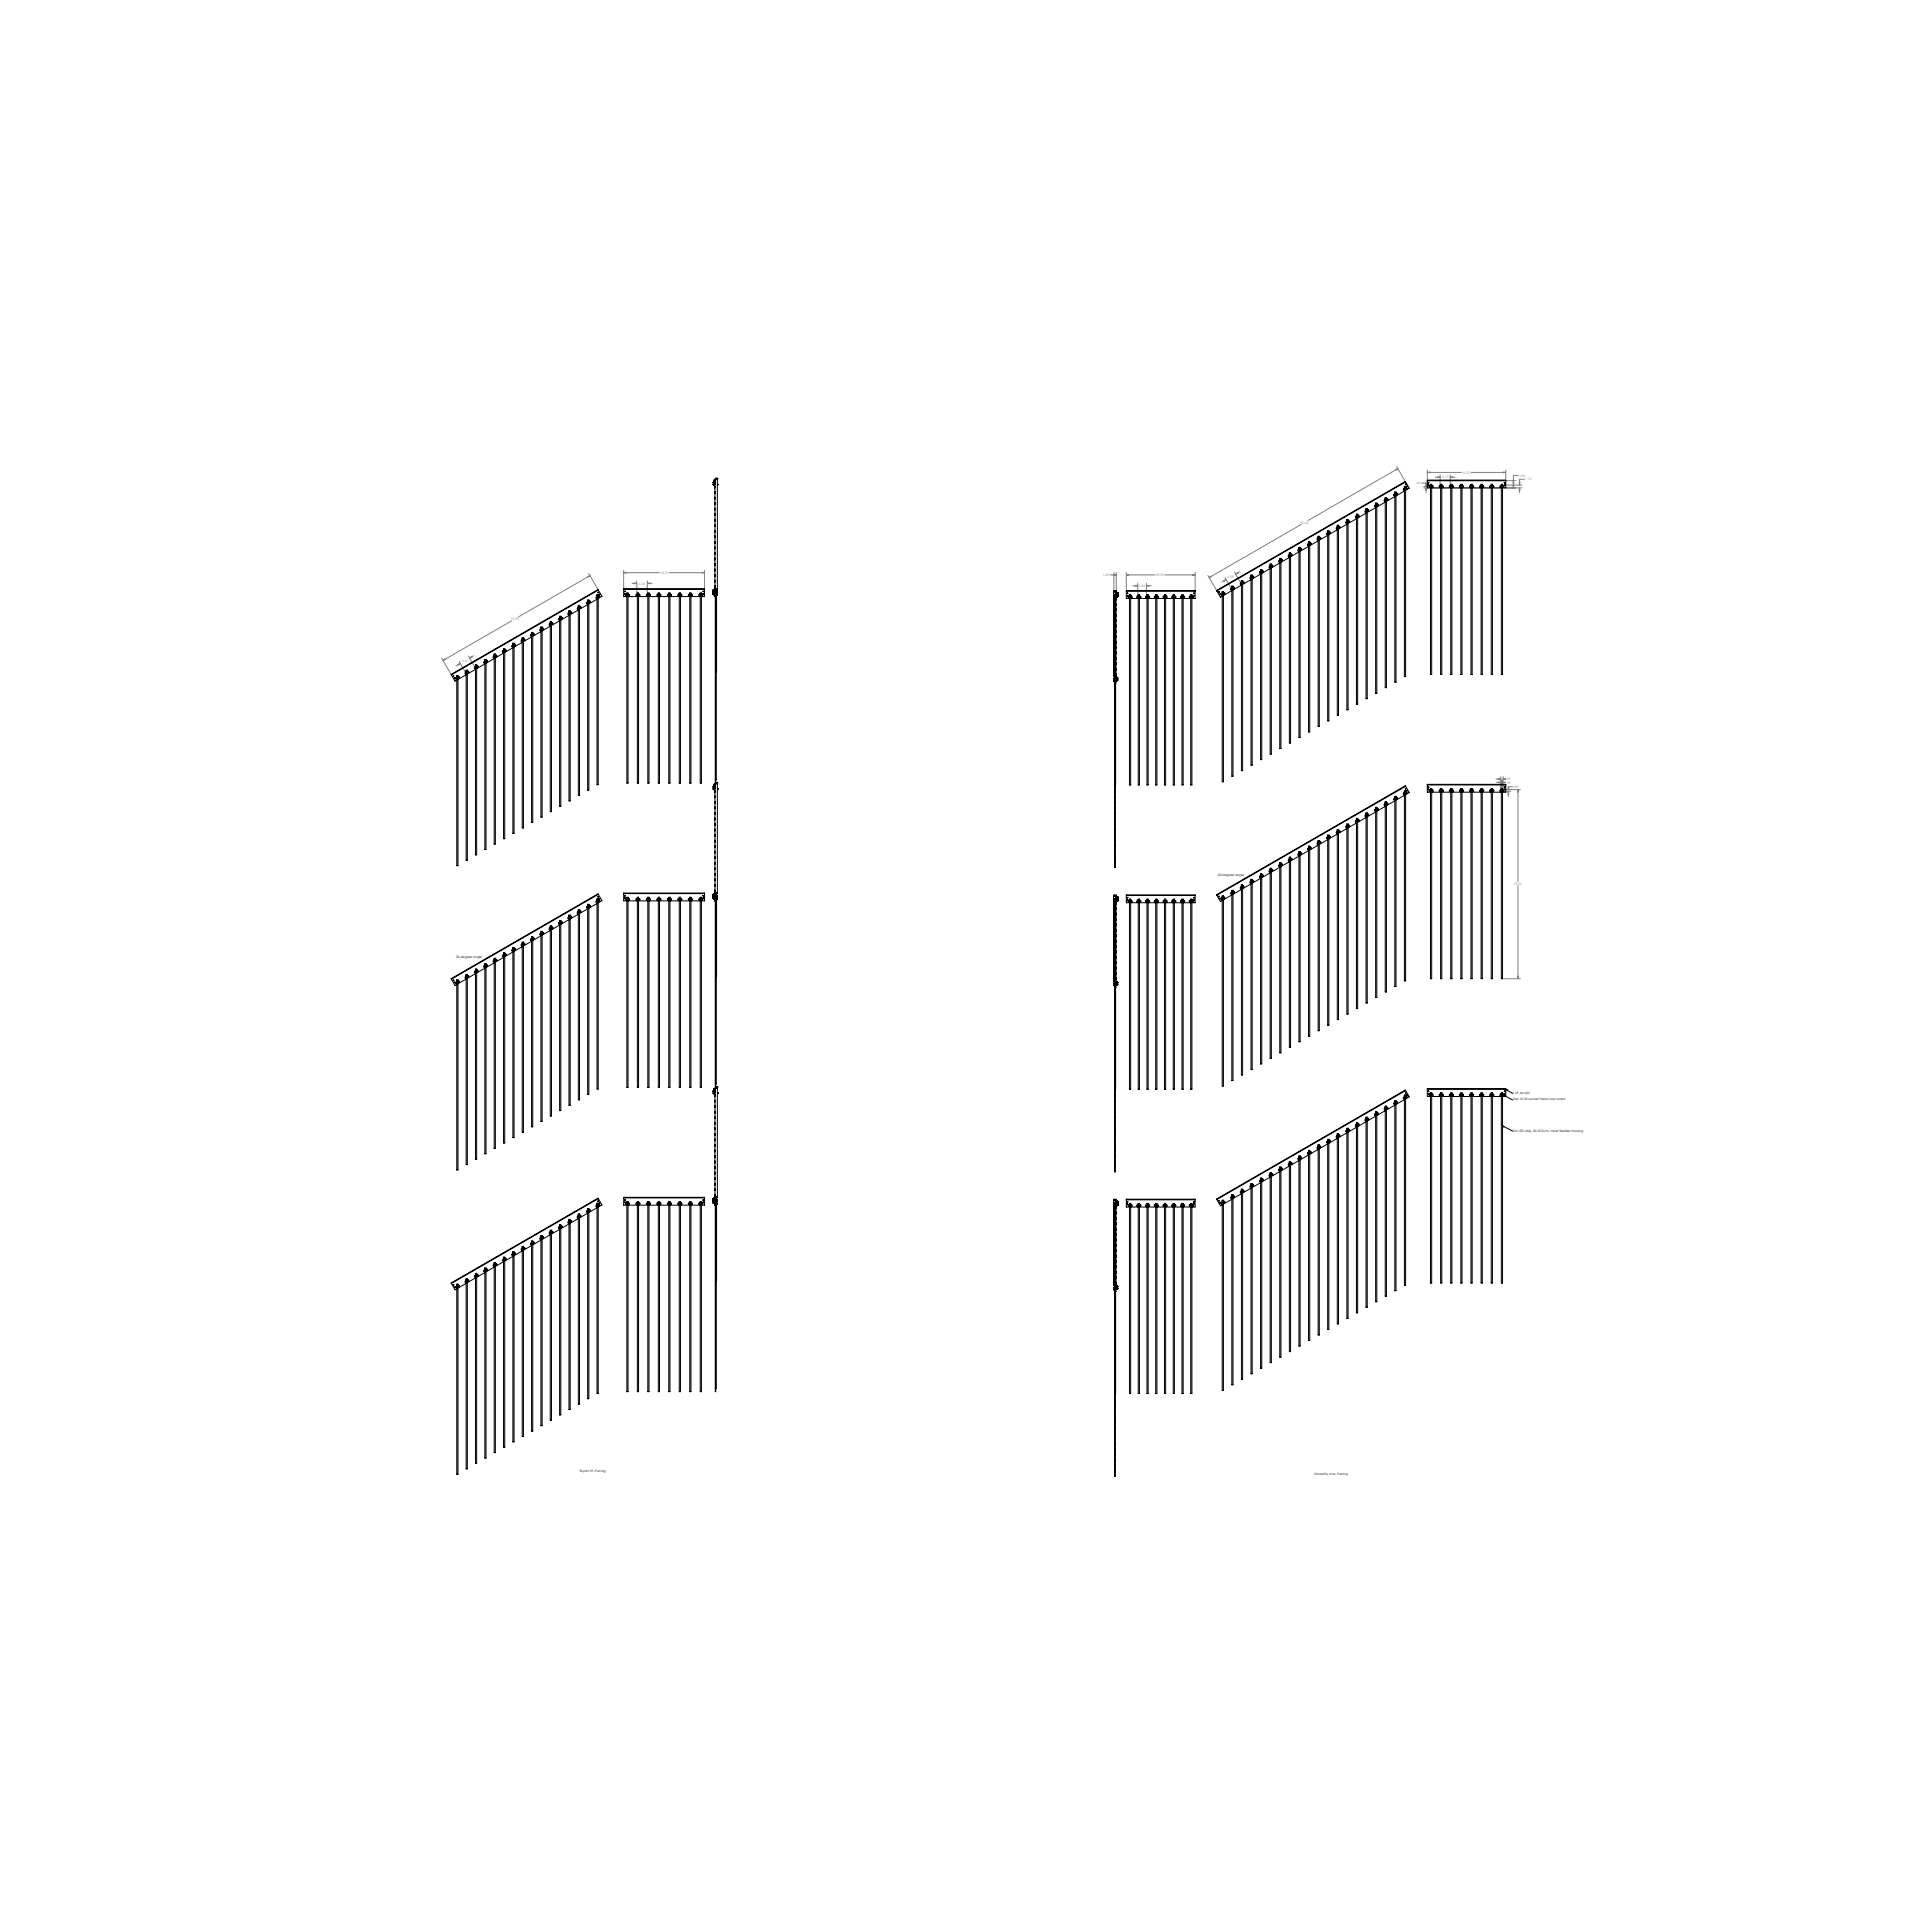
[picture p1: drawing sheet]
<svg xmlns="http://www.w3.org/2000/svg" width="2540mm" height="2540mm" viewBox="0 0 2540 2540" stroke-linecap="round" stroke-linejoin="round" font-family="sans-serif">
<defs><g id="words">
<g font-size="4.2" fill="#808080">
<text x="1923" y="623">32.50</text>
<text x="1896" y="629">4.19</text>
<text x="1997" y="627">3.00</text>
<text x="2005" y="632">1.18</text>
<text x="1862" y="637">.60</text>
<text x="1710" y="688">90.25</text>
<text x="868" y="755">33.50</text>
<text x="1450" y="757">1.00</text>
<text x="1520" y="757">28.50</text>
<text x="1613" y="760">4.58</text>
<text x="840" y="769">4.34</text>
<text x="1497" y="772">3.62</text>
<text x="672" y="815">70.25</text>
<text x="608" y="870">4.47</text>
<text x="1980" y="1026">.95</text>
<text x="1980" y="1030">.50</text>
<text x="1991" y="1036">.80</text>
<text x="1990" y="1163">78.30</text>
</g>
<g font-size="4.2">
<text x="1601" y="1152">30-degree angle</text>
<text x="600" y="1260">30-degree angle</text>
<text x="1989" y="1438">1/4&quot; acrylic</text>
<text x="1989" y="1447">Size 10-32 socket head cap screw</text>
<text x="1989" y="1488">2m LED strip, 30 LEDs/m, clear flexible housing</text>
<text x="762" y="1936">Bryant St.-Facing</text>
<text x="1728" y="1939">University Ave.-Facing</text>
</g>
</g></defs>
<path d="M1977 1440l3 1-1 1zM1977 1440l12 6M1979 1432l3 1-1 1zM1979 1432l10 6M1974 1480l3 1v1zM1974 1480l15 7" fill="none" stroke="#000" stroke-width="1.31"/>
<g fill="none" stroke="#808080" stroke-width="1.31">
<path d="M1835 617l3-1-3 2zM1836 613l11 19M1838 616l-118 68M1876 618v12M1980 618v12M1869 635h6v5M1872 640h7M1874 636h1v4zM1876 621h46M1876 621h4v1zM1878 632h115M1887 627h6"/>
<path d="M1890 627h3l-3 1zM1893 624v14M1907 624v14M1907 627h6M1907 627h3v1zM1934 621h46M1976 621h4l-4 1zM1979 638h22M1989 638h1v3zM1990 632v3h-1zM1996 625h-6v16M1997 634h1v4z"/>
<path d="M2004 630h-6v8M1872 641h3M1875 641v7M1875 641v4h-1zM1878 641h123M1998 641v7M1998 641v4h-1zM1711 689l-121 70M773 758l3-1-3 2zM774 754l12 20M776 757l-95 54M820 750v23"/>
<path d="M820 753h47M820 753l3-1v1zM880 753h46M923 752l3 1h-3zM926 750v23M1459 756h9M1464 755l4 1h-4zM1464 753v22M1464 756l4-1v1zM1468 753v22M1481 753v22M1481 756h37"/>
<path d="M1481 756l3-1v1zM1531 756h40M1568 755l3 1h-3zM1571 753v22M1588 757l11 18M1590 759l2-2 1 1zM1610 759l9 14M1623 752l8 14M1625 755l2-2 1 1zM1630 752l-5 3M831 767h6M834 766l3 1-3 1z"/>
<path d="M837 764v17M851 764v17M851 767h6M851 767l3-1v2zM1489 770h7M1492 770h4l-4 1zM1496 767v17M1507 767v17M1507 770h7M1507 770h4v1zM1609 763l3-1-3 2zM1612 762l-5 3"/>
<path d="M673 816l-91 52M581 866l11 20M582 868l3-2 1 1zM602 873l3-1-2 2zM604 870l8 14M605 872l-5 3M616 862l8 15M618 865l2-2 1 1zM623 862l-5 3M1967 1024h6M1967 1029h7M1970 1024h3l-3 1z"/>
<path d="M1970 1028l4 1h-4zM1973 1021v16M1974 1025v12M1975 1025v12M1975 1029h4M1975 1029l4-1v1zM1976 1021v16M1976 1024h3M1976 1024h3v1zM1977 1038h22M1977 1038h9M1983 1035h1l-1 3z"/>
<path d="M1989 1035h-6v3M1996 1038v121M1996 1038v3h-1zM1977 1041h9M1983 1041v6M1983 1041l1 3h-1zM1996 1164v123M1977 1287h22M1995 1283h1v4z"/>
</g>
<path d="M1977 1440l3 1-1 1zM1979 1432l3 1-1 1zM1974 1480l3 1v1z" fill="#000"/>
<path d="M1590 759l2-2 1 1zM1835 617l3-1-3 2zM1876 621h4v1zM1976 621h4l-4 1zM1481 756l3-1v1zM1568 755l3 1h-3zM1990 632v3h-1zM1989 638h1v3zM1464 756l4-1v1zM1464 755l4 1h-4zM1976 1024h3v1zM1970 1024h3l-3 1zM1995 1283h1v4zM1996 1038v3h-1zM1983 1035h1l-1 3zM1983 1041l1 3h-1zM1970 1028l4 1h-4zM1975 1029l4-1v1zM1874 636h1v4zM1875 641v4h-1zM1890 627h3l-3 1zM1907 627h3v1zM1609 763l3-1-3 2zM1625 755l2-2 1 1zM1492 770h4l-4 1zM1507 770h4v1zM1997 634h1v4zM1998 641v4h-1zM820 753l3-1v1zM923 752l3 1h-3zM582 868l3-2 1 1zM773 758l3-1-3 2zM834 766l3 1-3 1zM851 767l3-1v2zM602 873l3-1-2 2zM618 865l2-2 1 1z" fill="#808080"/>
<g fill="none" stroke="#000" stroke-width="1.31">
<path d="M938 637h.1M938 634v1M938 635h.1M938 636v1M938 637l1 1M938 634h.1M938 635h1M938 635v1M938 636h.1M938 632v1M938 633h.1M938 632h.1"/>
<path d="M938 633h1M938 632h1M938 638h1M938 635v3M939 632h.1M939 632v1M939 632h1M939 631h.1M939 631v1M939 631h1v3M939 631v2M939 633h-1v2"/>
<path d="M939 633v2M939 636l1 1M939 637h1M939 634h1M939 635h1M939 635v3M940 639v1M940 635v1M940 632h.1M940 635h.1M940 640h.1M940 636h.1"/>
<path d="M940 639h.1M941 629h3h-3v1M941 629v1M943 637h1M943 638h1M944 637v1M944 637h.1M1846 640h2v1h-2zM1848 634v-1l-249 143 1 1M1848 634l-248 143M1848 634l5 8-5 3M1876 632h104"/>
<path d="M1879 639l4-1a1.3 1.3 0 0 1 1 2 1.3 1.3 0 0 1-1 1h-4zM1880 639v1M1880 639h.1M1880 640h.1M1881 638h1M1881 638v-1h1v1M1883 639v1M1883 640h.1M1883 639h.1M1892 639l4-1a1.4 1.4 0 0 1 2 2 1.3 1.3 0 0 1-2 1h-3zM1893 639v1M1893 640h.1"/>
<path d="M1893 639h.1M1893 639l1 1M1894 640h-1M1894 638h2v-1h-2v1M1896 638h.1M1896 640h.1M1896 639v1M1896 639h.1M1896 639l1 1M1897 640h-1M1906 639l4-1a1.3 1.3 0 0 1 1 2 1.3 1.3 0 0 1-1 1h-4zM1906 639v1"/>
<path d="M1906 640h.1M1906 640h1M1907 639h-1M1907 639h.1M1907 639v1M1907 640h-1M1907 640h.1M1907 638h2M1907 638v-1h2v1M1909 640h.1M1909 639v1M1909 640h1"/>
<path d="M1910 639h.1M1910 639v1M1910 639h-1M1910 640h-1M1910 640h.1M1919 639l4-1a1.3 1.3 0 0 1 1 2 1.3 1.3 0 0 1-1 1h-4zM1920 640h.1M1920 639v1M1920 639h.1M1920 638h2M1921 638l-1-1h2v1M1923 640h.1"/>
<path d="M1923 639v1M1923 639h.1M1932 639l4-1a1.3 1.3 0 0 1 1 2 1.3 1.3 0 0 1-1 1h-3zM1933 639v1M1933 639h.1M1933 640h.1M1934 638h2M1934 638v-1h2l-1 1M1936 640h.1M1936 639v1M1936 639h.1M1946 639l3-1a1.4 1.4 0 0 1 2 2 1.3 1.3 0 0 1-2 1h-3z"/>
<path d="M1946 640h.1M1946 639v1M1946 640h1M1946 639h1M1946 639h.1M1947 639h-1M1947 639v1M1947 640h-1M1947 640h.1M1947 638h2M1947 638v-1h2v1M1949 640h1"/>
<path d="M1949 639v1M1949 639h1M1949 639h.1M1950 639h-1M1950 639v1M1950 640h.1M1959 639l4-1a1.3 1.3 0 0 1 1 2 1.3 1.3 0 0 1-1 1h-4zM1960 640h.1M1960 639v1M1960 639h.1M1960 638h2M1960 638v-1h2v1"/>
<path d="M1963 639v1M1963 640h.1M1963 639h.1M1972 639l4-1a1.3 1.3 0 0 1 1 2 1.3 1.3 0 0 1-1 1h-3zM1973 640h.1M1973 639v1M1973 639h.1M1974 638h1M1974 638v-1h1v1M1976 639v1M1976 640h.1M1976 639h.1"/>
<path d="M940 655v1M940 648v1M940 648h.1M940 641h.1M940 649h.1M940 647h.1M940 654h.1M940 655h.1M940 656h.1M1820 657l3-2a1.3 1.3 0 0 1 2 1 1.3 1.3 0 0 1-1 2l-3 1-1-1zM1821 658h.1M1821 655h2"/>
<path d="M1823 656v-2h-2v2M1823 658v246h-2v-245M1823 657h1M1823 657h.1M1823 656v1M1823 656l1 1M1824 656h-1M1824 656v1M1824 657h.1M1833 650l3-2a1.3 1.3 0 0 1 1 1 1.3 1.3 0 0 1 0 1l-4 2-1-1zM1833 651h.1M1833 651h1"/>
<path d="M1834 648h1v-1h-1v2M1834 651h.1M1834 653l-11 6M1835 651v246h-1v-245M1836 649h.1M1836 649v1M1836 650h.1M1845 643l3-2a1.3 1.3 0 0 1 2 0 1.3 1.3 0 0 1-1 2l-3 2-1-1zM1846 644h.1M1846 643h.1M1846 643v1M1846 646l-11 6"/>
<path d="M1846 641v1M1848 641h.1M1848 644v246h-2v-245M1848 642h1M1848 642h.1M1849 642h-1M1849 642h.1M1881 641h-5v-10h104v10h-5M1881 641v246h1v-246M1882 641h12M1894 641v246h2v-246M1896 641h11"/>
<path d="M1907 641v246h2v-246M1909 641h12M1921 641v246h1v-246M1922 641h12M1934 641v246h1v-246M1935 641h12M1947 641v246h2v-246M1949 641h11M1960 641v246h2v-246M1962 641h12M1974 641v246h1v-246M940 677v1"/>
<path d="M940 670h.1M940 663h.1M940 678h.1M940 676h.1M940 662h.1M940 669h.1M940 677h.1M940 661v1M940 668v1M940 661h.1M940 668h.1M1782 679l3-2a1.3 1.3 0 0 1 2 1 1.3 1.3 0 0 1-1 2l-3 1-1-1z"/>
<path d="M1783 680h.1M1783 676h2v1h-2zM1783 677v1M1785 678l1 1M1786 678h-1M1786 678h.1M1786 679h.1M1786 678v1M1795 672l3-2a1.3 1.3 0 0 1 1 0 1.3 1.3 0 0 1 0 2l-3 2-1-1zM1795 673h1M1795 673h.1M1796 672h.1"/>
<path d="M1796 672l-1 1M1796 673h.1M1796 672v1M1796 670h2M1796 675l-11 6M1798 670v-1h-2v2M1798 673v246h-2v-245M1798 671h.1M1798 671h1M1799 671h-1M1807 665l3-2a1.3 1.3 0 0 1 2 0 1.3 1.3 0 0 1 0 2l-4 2-1-1zM1808 665v1"/>
<path d="M1808 666h.1M1808 665h.1M1809 665h.1M1808 661h2v2h-2zM1809 667l-11 7M1809 663v1M1810 666v245h-1v-244M1810 663h.1M1811 664h.1M1821 660l-11 7M940 699h.1M940 692h.1"/>
<path d="M940 685h.1M940 684v1M940 699v1M940 698h.1M940 690v1M940 683v1M940 700h.1M940 684h.1M940 697v1M940 697h.1M940 690h.1M940 691h.1"/>
<path d="M940 683h.1M1745 698h2v1h-2zM1746 699v1M1748 700h.1M1757 694l3-2a1.3 1.3 0 0 1 2 0 1.3 1.3 0 0 1-1 2l-3 2zM1758 695h.1M1758 694h.1M1758 694v1M1758 692h2M1758 697l-11 6M1760 692v-2h-2v3M1760 695v245h-2v-244"/>
<path d="M1760 693h.1M1760 693h1M1761 693h.1M1761 693h-1M1770 686l2-1a1.3 1.3 0 0 1 2 0 1.3 1.3 0 0 1 0 2l-4 1h-1zM1770 687h1M1770 687h.1M1771 687h.1M1771 685h1M1771 687h-1M1771 689l-11 7M1772 688v245h-1v-245"/>
<path d="M1772 685h.1M1772 685v-2h-1v3M1773 686h.1M1773 685v1M1783 682l-11 6M1785 680v246h-2v-245M940 714h.1M940 706v1M940 706h.1M940 712v1M940 705h.1M940 720h.1"/>
<path d="M940 713h.1M940 713v1M940 707h.1M940 719v1M940 719h.1M940 712h.1M1708 720h1v1h-1zM1719 716l3-2a1.3 1.3 0 0 1 2 0 1.3 1.3 0 0 1-1 2l-3 2-1-1zM1720 716v1M1720 716h.1M1720 714h2M1720 717h.1"/>
<path d="M1720 718l-11 7M1722 714v-2h-2v3M1722 717v245h-2v-244M1722 715h.1M1722 715h1M1723 715h-1M1723 715h.1M1732 708l3-2a1.3 1.3 0 0 1 1 1 1.3 1.3 0 0 1 0 2l-3 1-2-1zM1732 709h1M1732 709h.1M1733 709h-1M1733 709h.1"/>
<path d="M1733 706h2M1733 711l-11 6M1735 709v246h-2v-245M1735 706v1M1735 706v-1h-2v2M1735 708h.1M1735 707v1M1735 707h.1M1735 707h1M1736 707l-1 1M1744 701l3-2a1.3 1.3 0 0 1 2 1 1.3 1.3 0 0 1 0 1l-4 2-1-1zM1745 702h.1"/>
<path d="M1745 701v1M1745 701h.1M1745 701l1 1M1746 702h.1M1746 702h-1M1746 704l-11 6M1747 702v246h-1v-245M1748 700v1M940 721h.1M940 736h.1M940 735v1M940 729h.1"/>
<path d="M940 734h.1M940 727h.1M940 728v1M940 728h.1M940 735h.1M1681 737l3-1a1.3 1.3 0 0 1 2 0 1.3 1.3 0 0 1 0 2l-4 1h-1zM1682 738h.1M1682 738h1M1682 736h2M1683 738h-1M1684 736v-2h-2l1 3M1684 739v245h-1v-245"/>
<path d="M1685 737h.1M1685 736v1M1694 730l3-2a1.3 1.3 0 0 1 2 1 1.3 1.3 0 0 1-1 1l-3 2-1-1zM1695 731h.1M1695 728h2M1695 733l-11 6M1697 731v246h-2v-245M1697 728h.1M1697 728v-1h-2v2M1697 729v1M1697 730h.1M1697 729h.1"/>
<path d="M1697 729h1M1698 730h-1M1698 729l-1 1M1698 729h.1M1698 729v1M1706 723l3-2a1.3 1.3 0 0 1 2 0 1.3 1.3 0 0 1 0 2l-4 2-1-1zM1707 724h.1M1707 723v1M1707 723h1M1707 724h1M1707 723h.1M1708 723v1"/>
<path d="M1708 723l-1 1M1708 726l-11 6M1708 721v1M1708 724h.1M1709 724v246h-1v-245M1710 722h.1M940 757v1M940 750h.1M940 743h.1M940 756h.1M940 741v1M940 749h.1"/>
<path d="M940 757h.1M940 758h.1M940 748v1M940 748h.1M940 741h.1M940 742h.1M1644 759l2-2a1.3 1.3 0 0 1 2 1 1.3 1.3 0 0 1 0 2l-4 1-1-1zM1644 760h.1M1644 760h1M1645 757h1M1645 760h-1M1645 760h.1"/>
<path d="M1646 757v-1h-1v2M1647 759h.1M1647 758v1M1647 758h.1M1656 752l3-2a1.3 1.3 0 0 1 2 1 1.3 1.3 0 0 1-1 1l-3 2-1-1zM1657 753h.1M1657 752v1M1657 750h2v-1h-2v2M1657 755l-11 6M1659 753v246h-2v-245M1659 751h1M1659 751h.1"/>
<path d="M1660 751h.1M1660 751h-1M1669 745l3-2a1.3 1.3 0 0 1 1 0 1.3 1.3 0 0 1 0 2l-3 2-1-1zM1669 745l1 1M1669 745h.1M1669 746h1M1669 745h1M1670 746h.1M1670 745h-1M1670 745h.1M1670 741h2v2h-2zM1670 747l-11 7"/>
<path d="M1670 743v1M1670 745v1M1671 743h.1M1671 746v245h-1v-244M1672 744h.1M1683 740l-12 7M787 776l-1-1-193 112M787 776l-194 111M787 776l4 8-5 3M820 775h106M937 777v1M937 778h.1"/>
<path d="M937 777h.1M937 777l1 1M938 777h.1M938 778h.1M938 778v1M938 776h.1M938 777v1M938 779h.1M938 776v1M938 776v2M938 776h1v2M938 778h1"/>
<path d="M938 778h-1M938 778v3M938 776v-1h5v-1h-4v10h1M939 777h.1M939 779h.1M939 778h.1M939 778v3M939 775v2M939 779v1M939 776h.1M939 778v1M940 772h.1"/>
<path d="M940 765h.1M940 771h.1M940 763v1M940 764h.1M940 764v1M940 770v1M940 770h.1M940 763h.1M940 774v-144h3v144M940 774h3M940 777h.1M940 778h.1"/>
<path d="M940 775v255l4-1h-3M940 779l2 1M940 777v1M941 779h1M941 778h.1M941 777h.1M941 776h.1M941 775v4M941 775h1v3M941 779h.1M941 775h.1M941 777v1"/>
<path d="M941 778v1M941 779v3h-1M941 777h1M941 778h1M941 777v2M941 780v1M942 778h1M942 775v1M942 777v4v-3M942 776h.1M942 780h1M942 779h.1"/>
<path d="M942 777h.1M942 776l-1 1M942 778h.1M942 779v1M942 777v1M943 777h-1M943 777v1M943 777h.1M943 779v1M943 779h.1M943 779h-1M943 780h.1"/>
<path d="M943 778h.1M1464 778h3M1466 778v4M1467 780h.1M1467 777v10h1v-10h-4h4M1467 778h-3v112h2M1468 780h1M1468 779h.1M1468 779h1v4M1468 779v1M1469 780h.1M1469 780h1"/>
<path d="M1469 780v1M1470 780v1M1481 777h90M1600 777l5 8 2-1M1607 779h2M1608 779l1-1h-2v2M1618 774l3-2a1.3 1.3 0 0 1 2 0 1.3 1.3 0 0 1-1 2l-3 2-1-1zM1619 775h.1M1619 774v1M1619 774h.1M1619 772h2v-1h-2v2M1619 774h1"/>
<path d="M1619 777l-11 6M1620 774l-1 1M1621 775v246h-2v-245M1622 773h.1M1631 766l3-1a1.3 1.3 0 0 1 2 0 1.3 1.3 0 0 1-1 2l-3 2zM1632 767v1M1632 767h.1M1632 763h2v2h-2zM1632 769l-11 7M1632 765v1M1634 768v245h-2v-245M1634 765h.1"/>
<path d="M1634 766h.1M1634 765v1M1635 766h.1M1635 765v1M1635 765l-1 1M1635 766h-1M1645 762l-11 6M1646 760v246h-1v-245M759 799l3-2a1.3 1.3 0 0 1 2 1 1.3 1.3 0 0 1-1 2l-3 1-1-1zM760 800h.1M760 797h2v-1h-2v2M762 798l1 1"/>
<path d="M762 798v1M762 799h1M762 798h1M762 798h.1M763 798h-1M763 798h.1M763 799h.1M763 798v1M771 792l3-2a1.3 1.3 0 0 1 2 1 1.3 1.3 0 0 1 0 1l-4 2-1-1zM772 793h.1M772 793h1M773 789h1v1h-1z"/>
<path d="M773 793h-1M773 795l-11 6M773 790v1M773 793h.1M774 793v246h-1v-245M774 790h.1M775 791v1M775 791h.1M775 792h.1M784 785l3-2a1.3 1.3 0 0 1 1 1 1.3 1.3 0 0 1 0 1l-3 2-2-1zM784 786h.1M785 785h.1"/>
<path d="M784 785h1M784 785l1 1M785 786h.1M785 785v1M785 783h2M785 788l-11 6M786 786v246h-1v-245M786 783l1-1h-2v2M787 784h.1M787 784h1M788 784h-1M823 781h3a1.3 1.3 0 0 1 2 1 1.4 1.4 0 0 1-2 2l-3-1z"/>
<path d="M823 782h.1M823 782v1M823 783h.1M823 782h1M823 783h1M824 782h.1M824 783h.1M824 782v1M824 783h-1M824 781h2v-1h-2v1M824 784h-4v-10h106v10h-4M824 784v246h2v-246"/>
<path d="M826 784h12M826 781h.1M826 782v1M826 782h.1M826 783h.1M826 782h1M827 782h-1M827 783h-1M827 782h.1M827 782v1M837 781h3a1.3 1.3 0 0 1 2 1 1.4 1.4 0 0 1-2 2l-3-1zM837 782v1"/>
<path d="M837 783h.1M837 782h.1M838 781h2M838 781v-1h2v1M838 784v246h2v-246M840 784h12M840 782v1M840 782h.1M840 783h.1M850 782l4-1a1.3 1.3 0 0 1 1 1 1.3 1.3 0 0 1-1 2l-4-1zM851 782v1M851 783h.1"/>
<path d="M851 782h.1M852 781h1M852 781v-1h1v1M852 784v246h1v-246M853 784h12M854 782h.1M854 782v1M854 783h.1M864 781h4a1.3 1.3 0 0 1 1 1 1.3 1.3 0 0 1-1 2l-4-1zM865 782v1M865 783h.1M865 782h.1"/>
<path d="M865 781h2M865 781v-1h2v1M865 784v246h2v-246M867 784h12M868 782h.1M868 783h.1M868 782v1M878 782l4-1a1.3 1.3 0 0 1 1 1 1.3 1.3 0 0 1-1 2l-4-1zM878 782v1M878 783h1M878 782h.1M879 782h.1"/>
<path d="M878 783h.1M879 782v1M879 782l-1 1M879 783h.1M879 781h2M879 781v-1h2v1M879 784v246h2v-246M881 784h12M881 783h1M881 782v1M882 782h.1M882 782l-1 1"/>
<path d="M882 783h-1M882 782v1M882 783h.1M892 781h3a1.3 1.3 0 0 1 2 1 1.4 1.4 0 0 1-2 2l-3-1zM892 782v1M892 783h.1M892 782h.1M892 782l1 1M892 782h1M893 782l-1 1M893 783h-1M893 781h2"/>
<path d="M893 781v-1h2v1M893 784v246h2v-246M895 784h12M895 782v1M895 783h.1M895 782h.1M895 782h1M896 782v1M896 782l-1 1M896 783h-1M905 781h4a1.3 1.3 0 0 1 1 1 1.3 1.3 0 0 1-1 2l-4-1zM906 782v1"/>
<path d="M906 783h.1M906 782h.1M907 781h1M907 781v-1h1v1M907 784v246h1v-246M908 784h13M909 782v1M909 783h.1M909 782h.1M919 782l4-1a1.3 1.3 0 0 1 1 1 1.3 1.3 0 0 1-1 2l-4-1zM920 782v1M920 783h.1"/>
<path d="M920 782h.1M920 781h2M921 781l-1-1h2v1M921 784v246h1v-246M923 782v1M923 783h.1M923 782h.1M937 780v1M937 781h.1M937 780h.1M937 780l1 1M938 780h.1"/>
<path d="M938 781h.1M938 780v1M938 782h.1M938 781v1M938 781h1M938 781h-1M939 781v1h-1M939 780h.1M939 781h.1M939 782v1M939 782h.1M939 783h.1"/>
<path d="M940 783h1v247M940 780h.1M940 781h1M940 780v1M940 781h.1M941 781h1v3h-1zM941 784v241M942 783h.1M942 782v1M942 782h.1M942 783h1M942 781v1"/>
<path d="M942 783l-1 101M942 782h1M943 783h.1M943 782h-1M943 782v1M943 782h.1M943 783h-1M1464 786v1M1464 794h.1M1464 787h.1M1464 788v1M1464 795v1"/>
<path d="M1464 789h.1M1464 796h.1M1464 786l1 1M1464 793v1M1464 786h.1M1464 787h1M1464 793l1 1M1464 793h.1M1464 795l1 1M1464 788h.1M1464 795h.1M1464 785h.1"/>
<path d="M1464 785h1M1465 786h.1M1465 794h.1M1465 787h.1M1465 793v1M1465 794h-1M1465 784v1M1465 785h.1M1465 784l-1 1M1465 788h.1M1465 789h.1M1465 795h.1"/>
<path d="M1465 796h.1M1465 788l-1 1M1465 786v1M1465 795v1M1465 793v2zM1465 796v1zM1465 785v3M1465 796h-1M1465 788v1M1465 794h1M1465 789h1M1465 796h1"/>
<path d="M1465 798h1M1465 793h1M1465 791h1M1466 784h.1M1466 786h.1M1466 785h1M1466 786l-1 2h-1M1466 785v356v-354M1466 783v2M1466 781v1M1466 781h.1M1467 787h.1"/>
<path d="M1467 785l-1 247M1467 783v2M1467 783h.1M1467 782h-1v4h-1v-2l2-1M1467 794h.1M1467 788h.1M1467 789h.1M1467 796h.1M1467 795h.1M1467 787v111M1467 788v1M1467 795v1"/>
<path d="M1468 783v1M1468 783h.1M1468 780h.1M1468 785h.1M1468 782h.1M1468 781h.1M1468 784h.1M1468 783v2M1468 780v1M1468 784v1M1468 781v2M1468 784l1 1"/>
<path d="M1468 780v3M1468 783h1M1469 784v1h-1M1469 784h.1M1469 783v1M1469 784h1M1469 783h.1M1469 781h.1M1469 782h.1M1469 781v1M1469 784v1M1469 781h1"/>
<path d="M1469 785h.1M1469 783h1M1470 783v1M1470 783h.1M1470 784h.1M1483 784h4a1.3 1.3 0 0 1 2 1 1.3 1.3 0 0 1-2 1h-3zM1484 785h.1M1485 787h-4v-11h90v11h-4M1485 784v-2h2l-1 2M1485 786v246h1v-246M1486 787h10M1487 785h.1"/>
<path d="M1487 785h1M1488 785h-1M1495 784h4a1.3 1.3 0 0 1 1 1 1.3 1.3 0 0 1-1 1h-4zM1495 785h.1M1495 785h1M1496 785h-1M1496 785h.1M1496 784v-2h2v2M1496 786v246h2v-246M1498 787h10M1498 785h1M1499 785h-1"/>
<path d="M1499 785h.1M1506 784h4a1.3 1.3 0 0 1 2 1 1.3 1.3 0 0 1-2 1h-3zM1507 785h.1M1508 784v-2h2v2M1508 786v246h2v-246M1510 787h9M1510 785h.1M1510 785h1M1511 785h-1M1518 784h4a1.3 1.3 0 0 1 1 1 1.3 1.3 0 0 1-1 1h-4zM1518 785h.1M1518 785h1"/>
<path d="M1519 785h-1M1519 785h.1M1519 784v-2h2v2M1519 786v246h2v-246M1521 787h10M1521 785h1M1522 785h-1M1522 785h.1M1529 784h4a1.3 1.3 0 0 1 2 1 1.3 1.3 0 0 1-2 1h-3zM1530 785h.1M1531 784v-2h2v2M1531 786v246h2v-246"/>
<path d="M1533 787h9M1533 785h.1M1533 785h1M1534 785h-1M1541 784h4a1.3 1.3 0 0 1 1 1 1.3 1.3 0 0 1-1 1h-4zM1541 785h1M1541 785h.1M1542 785h-1M1542 785h.1M1542 784v-2h2v2M1542 786v246h2v-246M1544 787h10"/>
<path d="M1544 785h1M1545 785h.1M1545 785h-1M1552 784h4a1.3 1.3 0 0 1 2 1 1.3 1.3 0 0 1-2 1h-3zM1553 785h.1M1554 783v-1h2v2M1554 786v246h2v-246M1554 783v1M1556 787h9M1556 785h.1M1564 784h4a1.3 1.3 0 0 1 1 1 1.3 1.3 0 0 1-1 1h-4zM1564 785h1"/>
<path d="M1564 785h.1M1565 785h-1M1565 785h.1M1565 783v-1h2v2M1565 786v246h2v-246M1565 783v1M1567 785h1M1568 785h.1M1568 785h-1M1606 781l3-2a1.3 1.3 0 0 1 1 1 1.3 1.3 0 0 1 0 1l-3 2-2-1zM1606 782h.1M1607 782h.1"/>
<path d="M1606 782h1M1607 782h-1M1608 782v246h-1v-245M1609 780v1M1609 780h.1M1609 780h1M1609 781h.1M1610 780l-1 1M723 819h2M725 819v-2h-2v3M726 820h.1M726 819v1"/>
<path d="M726 819h.1M734 813l3-2a1.3 1.3 0 0 1 2 1 1.3 1.3 0 0 1 0 2l-4 1h-1zM735 814h1M735 814h.1M736 811h1M736 814h.1M736 814h-1M736 816l-11 6M737 814v246h-1v-245M737 811v1M737 811v-1h-1v2M738 813h.1"/>
<path d="M738 812v1M738 812h.1M747 806l3-2a1.3 1.3 0 0 1 1 1 1.3 1.3 0 0 1 0 2l-3 1-1-1zM748 807h.1M748 804h2M748 809l-11 6M750 804v-1h-2v2M750 807v246h-2v-245M750 806h.1M750 805v1M750 805l1 1M750 805h.1"/>
<path d="M750 805h1M751 806h-1M751 805v1M760 802l-10 6M762 800v246h-2v-245M1464 801h.1M1464 808h.1M1464 816h.1M1464 802v1M1464 816v1M1464 803h.1M1464 810h.1"/>
<path d="M1464 817h.1M1464 800v1M1464 800l1 1M1464 815h.1M1464 815h1M1464 815v1M1464 808h1M1464 809v1M1464 809l1 1M1464 816h1v-2v2M1464 802h1v-2v2M1464 802h.1"/>
<path d="M1465 801h.1M1465 808h.1M1465 815h.1M1465 808h-1M1465 816h.1M1465 802h.1M1465 809h.1M1465 810h.1M1465 817h.1M1465 802l-1 1M1465 816v1M1465 803h.1"/>
<path d="M1465 802v1M1465 809v1M1465 818h.1M1465 807v2zM1465 811h.1M1465 804h.1M1465 801h-1M1465 815l-1 1M1465 810h-1M1465 817h-1M1465 802v2M1465 809v2"/>
<path d="M1465 816v2M1465 801h1M1465 808h1M1465 815h1M1465 803h1M1465 810h1M1465 817h1M1465 816h1M1465 820h1M1465 813h1M1465 814h1M1465 807h1"/>
<path d="M1465 806h1M1467 801h.1M1467 808h.1M1467 815h.1M1467 802h.1M1467 803h.1M1467 810h.1M1467 809h.1M1467 817h.1M1467 816h.1M1467 802v1M1467 809v1"/>
<path d="M1467 816v1M686 840h2M688 840v-2h-2l1 3M698 834l3-1a1.3 1.3 0 0 1 1 0 1.3 1.3 0 0 1 0 2l-3 2-2-1zM698 835l1 1M698 835v1M698 836h1M698 835h1M698 835h.1M699 835h-1M699 835h.1M699 836h.1"/>
<path d="M699 833h1l1-2h-2v3M699 837l-11 7M699 835v1M700 836v245h-1v-244M701 834h.1M710 828l3-2a1.3 1.3 0 0 1 2 0 1.3 1.3 0 0 1-1 2l-3 2-1-1zM711 828v1M711 828h.1M711 829h.1M711 824h2v2h-2zM711 830l-11 7M711 826v1"/>
<path d="M713 829v245h-2v-244M713 826h.1M713 827h.1M713 827h1M714 827h.1M714 827h-1M722 820l3-1a1.3 1.3 0 0 1 2 0 1.3 1.3 0 0 1-1 2l-3 1h-1zM723 821h.1M723 823l-10 6M725 822v245h-2v-245M1464 822h.1M1464 822v1"/>
<path d="M1464 829h.1M1464 830h.1M1464 823h.1M1464 837h.1M1464 823v1M1464 830v1M1464 837v1M1464 831h.1M1464 838h.1M1464 822h1M1464 829v1M1464 836v1"/>
<path d="M1464 836l1 1M1464 823h1M1464 829h1M1464 836h.1M1464 830l1 1M1464 837h1v-2v2M1464 823h1v-2v2M1465 822h.1M1465 829h.1M1465 830h.1M1465 836h.1M1465 822v1"/>
<path d="M1465 829l-1 1M1465 823h.1M1465 837h.1M1465 824h.1M1465 831h.1M1465 838h.1M1465 823l-1 1M1465 837l-1 1M1465 829v1M1465 836v1M1465 823v1M1465 839h.1"/>
<path d="M1465 828v2zM1465 832h.1M1465 825h.1M1465 837h-1M1465 831h-1M1465 823v2M1465 830v2M1465 837v2M1465 823h1M1465 822h1M1465 829h1M1465 830h1"/>
<path d="M1465 837h1M1465 836h1M1465 824h1M1465 831h1M1465 838h1M1465 834h1M1465 828h1M1465 827h1M1467 823h.1M1467 822h.1M1467 829h.1M1467 830h.1"/>
<path d="M1467 837h.1M1467 836h.1M1467 824h.1M1467 831h.1M1467 838h.1M1467 836v1M1467 823v1M1467 829v1M650 860h1v1h-1zM661 856l3-2a1.3 1.3 0 0 1 1 1 1.3 1.3 0 0 1 0 1l-3 2-1-1zM661 857h1M662 857h.1"/>
<path d="M662 856h.1M662 856l-1 1M662 856v1M662 854h2M662 859l-11 6M664 854v-1h-2v2M664 857v246h-2v-245M664 855h.1M664 855h1M665 855h.1M665 855h-1M673 849l3-2a1.3 1.3 0 0 1 2 0 1.3 1.3 0 0 1-1 2l-3 2-1-1z"/>
<path d="M674 850h.1M674 849v1M674 849h.1M674 847h2M674 852l-10 6M676 850v246h-2v-245M676 847h.1M676 847v-1h-2v2M676 848h1M676 848h.1M677 848h-1M677 848h.1"/>
<path d="M685 842l3-2a1.3 1.3 0 0 1 2 0 1.3 1.3 0 0 1 0 2l-4 2zM686 843h.1M686 842v1M686 842h.1M686 842h1M687 842v1M687 843h-1M687 845l-11 6M687 842l-1 1M688 843v245h-1v-244M689 841h.1M1464 843v1"/>
<path d="M1464 851h.1M1464 857v1M1464 844h.1M1464 858h.1M1464 852v1M1464 859v1M1464 845v1M1464 853h.1M1464 850v1M1464 850l1 1M1464 843h.1M1464 843h1"/>
<path d="M1464 858h1M1464 857h1M1464 857h.1M1464 845l1 1M1464 845h.1M1464 859h1v-3v3M1464 852h1v-3v3M1464 853h1M1464 852h.1M1464 859h.1M1465 843h.1M1465 844h.1"/>
<path d="M1465 850h.1M1465 851h.1M1465 857h.1M1465 843v1M1465 844h-1M1465 857v1M1465 858h.1M1465 845h.1M1465 852h.1M1465 859h.1M1465 860h.1M1465 852v1"/>
<path d="M1465 859l-1 1M1465 850v1M1465 853h.1M1465 842v3zM1465 846h.1M1465 851h-1M1465 845l-1 1M1465 845v1M1465 859v1M1465 843h1M1465 844h1M1465 851h1"/>
<path d="M1465 850h1M1465 858h1M1465 857h1M1465 845h1M1465 852h1M1465 859h1M1465 855h1M1465 849h1M1465 848h1M1465 841h1M1465 842h1M1467 843h.1"/>
<path d="M1467 851h.1M1467 850h.1M1467 845h.1M1467 852h.1M1467 859h.1M1467 843v1M1467 844h.1M1467 850v1M1467 857v1M1467 857h.1M1467 858h.1M624 877l3-2a1.3 1.3 0 0 1 2 1 1.3 1.3 0 0 1-1 2l-3 1z"/>
<path d="M625 878h.1M625 875h2M627 875v-1h-2v2M627 878v246h-2v-245M627 876v1M627 877h1M627 876h.1M627 876h1M628 876h-1M628 876h.1M628 876v1M628 877h-1"/>
<path d="M628 877h.1M636 870l3-2a1.3 1.3 0 0 1 2 1 1.3 1.3 0 0 1-1 1l-3 2-1-1zM637 871h.1M637 868h2v-1h-2v2M637 873l-10 6M639 871v246h-2v-245M639 869l1 1M640 869h.1M640 869v1M640 869h-1M648 863l3-2a1.3 1.3 0 0 1 2 1 1.3 1.3 0 0 1 0 1l-4 2-1-1zM649 864h.1"/>
<path d="M649 864h1M650 863v1M650 863l-1 1M650 864h-1M650 864h.1M650 866l-11 6M650 861v1M651 864v246h-1v-245M651 861h.1M652 862v1M652 862h.1M1464 864v1"/>
<path d="M1464 865h.1M1464 871v1M1464 872h.1M1464 879h.1M1464 866v1M1464 873v1M1464 867h.1M1464 874h.1M1464 871l1 1M1464 864h.1M1464 864h1M1464 871h.1"/>
<path d="M1464 878v1M1464 878l1 1M1464 880v1M1464 880l1 1M1464 873h1v-2v2M1464 866h1v-3v3M1464 866h.1M1464 873h.1M1465 864h.1M1465 865h.1M1465 872h.1M1465 879h.1"/>
<path d="M1465 864v1M1465 865h-1M1465 878v1M1465 879h-1M1465 866h.1M1465 867h.1M1465 873h.1M1465 874h.1M1465 866v1M1465 873l-1 1M1465 873v1M1465 878v2z"/>
<path d="M1465 875h.1M1465 867v1zM1465 872h-1M1465 867h-1M1465 864h1M1465 865h1M1465 872h1M1465 879h1M1465 867h1M1465 866h1M1465 874h1M1465 878h1"/>
<path d="M1465 876h1M1465 869h1M1465 862h1M1467 864h.1M1467 865h.1M1467 872h.1M1467 879h.1M1467 867h.1M1467 866h.1M1467 873h.1M1467 874h.1M1467 864v1"/>
<path d="M1467 866v1M1467 873v1M593 887l5 9 3-2M599 891l3-1a1.3 1.3 0 0 1 2 0 1.3 1.3 0 0 1 0 2l-4 1h-1zM600 892h.1M600 892h1M600 890h2v-2h-2l1 3M601 892h-1M602 893v245h-1v-245M603 891h.1M603 890v1M603 890h.1"/>
<path d="M612 884l3-2a1.3 1.3 0 0 1 1 1 1.3 1.3 0 0 1 0 2l-4 1-1-1zM612 885h1M612 885h.1M613 885h-1M613 885h.1M613 882h2M613 887l-11 6M614 885v246h-1v-245M614 882v1M615 882v-1h-2v2M615 884h.1M615 883v1"/>
<path d="M615 883h.1M625 880l-11 6M1464 893h.1M1464 893v1M1464 886v1M1464 894h.1M1464 887v1M1464 894v1M1464 881h.1M1464 888h.1M1464 886l1 1M1464 886h.1"/>
<path d="M1464 894h1M1464 893h1M1464 894h1v-2v2M1464 887h1v-2v2M1464 887h.1M1465 886h.1M1465 893h.1M1465 893v1M1465 880h.1M1465 881h.1M1465 887h.1M1465 888h.1"/>
<path d="M1465 894h.1M1465 887l-1 1M1465 894l-1 1M1465 895h.1M1465 880v1M1465 887v1M1465 894v1M1465 896h.1M1465 889h.1M1465 882h.1M1465 886l-1 1M1465 881h-1"/>
<path d="M1465 880v2M1465 887v2M1465 894v2M1465 886h1M1465 881h1M1465 888h1M1465 887h1M1465 893h1M1465 895h1M1465 891h1M1465 884h1M1465 885h1"/>
<path d="M1467 886h.1M1467 881h.1M1467 880h.1M1467 888h.1M1467 887h.1M1467 891h1M1467 892h1M1467 894h1M1467 893h.1M1467 895h.1M1467 880v1M1467 887v1"/>
<path d="M1467 894v1M1467 894h.1M1468 893v2h1v-2M1468 891h1M1468 894h-1M1468 893h1M1468 891v2M1469 892h.1M1469 894h.1M1469 891v2M1469 891v1M1469 891h.1"/>
<path d="M1469 894v1M938 1034v1M938 1037v1M938 1035h.1M938 1037h.1M938 1038h1M938 1035h1M938 1034h.1M938 1035v1zM938 1036h.1M938 1032v1M938 1033h.1"/>
<path d="M938 1032h.1M938 1032l1 1M938 1035v3M939 1032h.1M939 1033h.1M939 1032v1M939 1031h.1M939 1031v1M939 1031h1v1M939 1033h-1M939 1032h1M939 1033v2"/>
<path d="M939 1033h-1v2M939 1037h1M939 1035h1M939 1034h1M939 1035v3M940 1035v2M940 1032h.1M940 1033h.1M940 1036h.1M940 1035h.1M940 1040h.1M940 1032v2"/>
<path d="M940 1039v1M940 1039h.1M941 1030v1M941 1029v2M943 1037h1M943 1038h1M944 1037v1M944 1037h.1M944 1038h.1M1466 1034h.1M1846 1040h2v1h-2zM1848 1034v-1l-249 143 1 1"/>
<path d="M1848 1034l-248 143M1848 1034l5 8-5 3M1876 1032h104M1879 1039l4-1a1.3 1.3 0 0 1 1 2 1.3 1.3 0 0 1-1 1h-4zM1880 1040h.1M1880 1039v1M1880 1039h.1M1881 1038h1M1881 1038v-1h1v1M1883 1039v1M1883 1040h.1M1883 1039h.1"/>
<path d="M1892 1039l4-1a1.4 1.4 0 0 1 2 2 1.3 1.3 0 0 1-2 1h-3zM1893 1039v1M1893 1040h.1M1893 1039l1 1M1893 1039h.1M1894 1040h-1M1894 1038h2v-1h-2v1M1896 1038h.1M1896 1040h.1M1896 1039v1M1896 1039h.1M1896 1039l1 1"/>
<path d="M1897 1040h-1M1906 1039l4-1a1.3 1.3 0 0 1 1 2 1.3 1.3 0 0 1-1 1h-4zM1906 1039l1 1M1906 1040h.1M1906 1039v1M1907 1039v1M1907 1039h-1M1907 1040h.1M1907 1038h2M1907 1038v-1h2v1M1909 1040h.1M1909 1039l1 1"/>
<path d="M1909 1039v1M1910 1039h.1M1910 1039h-1M1910 1039v1M1910 1040h.1M1919 1039l4-1a1.3 1.3 0 0 1 1 2 1.3 1.3 0 0 1-1 1h-4zM1920 1040h.1M1920 1039v1M1920 1039h.1M1920 1038h2M1921 1038l-1-1h2v1M1923 1040h.1"/>
<path d="M1923 1039v1M1923 1039h.1M1932 1039l4-1a1.3 1.3 0 0 1 1 2 1.3 1.3 0 0 1-1 1h-3zM1933 1039v1M1933 1040h.1M1933 1039h.1M1934 1038h2M1934 1038v-1h2l-1 1M1936 1040h.1M1936 1039v1M1936 1039h.1M1946 1039l3-1a1.4 1.4 0 0 1 2 2 1.3 1.3 0 0 1-2 1h-3z"/>
<path d="M1946 1040h.1M1946 1039l1 1M1946 1039v1M1946 1039h1M1946 1039h.1M1947 1040h-1M1947 1039v1M1947 1040h.1M1947 1038h2M1947 1038v-1h2v1M1949 1040h.1M1949 1039v1"/>
<path d="M1949 1040h1M1949 1039h1M1949 1039h.1M1950 1039h-1M1950 1039v1M1950 1040h-1M1950 1040h.1M1959 1039l4-1a1.3 1.3 0 0 1 1 2 1.3 1.3 0 0 1-1 1h-4zM1960 1040h.1M1960 1039v1M1960 1039h.1M1960 1038h2"/>
<path d="M1960 1038v-1h2v1M1963 1039v1M1963 1040h.1M1963 1039h.1M1972 1039l4-1a1.3 1.3 0 0 1 1 2 1.3 1.3 0 0 1-1 1h-3l-1-1zM1973 1040h.1M1973 1039v1M1973 1039h.1M1974 1038h1M1974 1038v-1h1v1M1976 1039v1M1976 1040h.1"/>
<path d="M1976 1039h.1M940 1041h.1M940 1048v1M940 1048h.1M940 1056h.1M940 1049h.1M940 1047h.1M940 1054h.1M940 1055v1M940 1055h.1M1466 1056h.1M1466 1048h.1"/>
<path d="M1466 1041h.1M1820 1057l3-1a1.3 1.3 0 0 1 2 0 1.3 1.3 0 0 1-1 2l-3 1h-1zM1821 1058h.1M1821 1056h2v-2h-2v3M1823 1059v245h-2v-245M1823 1057h.1M1823 1057h1M1823 1056v1M1823 1056l1 1M1824 1056l-1 1M1824 1056v1M1824 1057h-1"/>
<path d="M1824 1057h.1M1833 1050l3-2a1.3 1.3 0 0 1 1 1 1.3 1.3 0 0 1 0 1l-4 2-1-1zM1833 1051h.1M1833 1051h1M1834 1051h.1M1834 1048h1M1834 1053l-11 6M1835 1048v-1h-1v2M1835 1051v246h-1v-245M1836 1049h.1M1836 1050h.1M1836 1049v1"/>
<path d="M1845 1043l3-2a1.3 1.3 0 0 1 2 0 1.3 1.3 0 0 1-1 2l-3 2-1-1zM1846 1044h.1M1846 1043v1M1846 1043h.1M1846 1046l-11 6M1846 1041v1M1848 1044v246h-2v-245M1848 1041h.1M1848 1042h1M1848 1042h.1M1849 1042h-1M1849 1042h.1"/>
<path d="M1881 1041v246h1v-246M1881 1042h-5v-11h104v11h-5M1882 1042h12M1894 1041v246h2v-246M1896 1042h11M1907 1041v246h2v-246M1909 1042h12M1921 1041v246h1v-246M1922 1042h12M1934 1041v246h1v-246M1935 1042h12M1947 1041v246h2v-246"/>
<path d="M1949 1042h11M1960 1041v246h2v-246M1962 1042h12M1974 1041v246h1v-246M940 1063h.1M940 1070h.1M940 1077v1M940 1078h.1M940 1068v1M940 1076h.1M940 1069h.1M940 1062h.1"/>
<path d="M940 1077h.1M940 1061v1M940 1068h.1M940 1061h.1M1466 1070h.1M1466 1063h.1M1466 1077h.1M1782 1079l3-2a1.3 1.3 0 0 1 2 1 1.3 1.3 0 0 1-1 2l-3 1-1-1zM1783 1080h.1M1783 1076h2v1h-2zM1783 1077v1M1785 1079h1"/>
<path d="M1785 1078l1 1M1785 1078v1M1786 1078h-1M1786 1078h.1M1786 1079h.1M1786 1078v1M1795 1072l3-2a1.3 1.3 0 0 1 1 1 1.3 1.3 0 0 1 0 1l-3 2zM1795 1073h1M1795 1073h.1M1796 1072h.1M1796 1072l-1 1M1796 1073h.1"/>
<path d="M1796 1072v1M1796 1070h2M1796 1075l-11 6M1798 1070v-1h-2v2M1798 1073v246h-2v-245M1798 1071h.1M1798 1071h1M1799 1071h-1M1807 1065l3-2a1.3 1.3 0 0 1 2 0 1.3 1.3 0 0 1 0 2l-4 2-1-1zM1808 1065v1M1808 1066h.1M1808 1065h.1"/>
<path d="M1809 1065h.1M1808 1061h2v2h-2zM1809 1065v1M1809 1067l-11 7M1809 1063v1M1810 1066v245h-1v-244M1810 1063h.1M1811 1064h.1M1821 1060l-11 7M940 1085h.1M940 1084h.1M940 1092h.1"/>
<path d="M940 1099v1M940 1099h.1M940 1100h.1M940 1083h.1M940 1090v1M940 1098h.1M940 1083v1M940 1091h.1M940 1084v1M940 1097v1M940 1090h.1M940 1097h.1"/>
<path d="M1466 1098h.1M1466 1091h.1M1466 1084h.1M1746 1099v1M1747 1099h-2v-1h2v1M1757 1094l3-2a1.3 1.3 0 0 1 2 0 1.3 1.3 0 0 1-1 2l-3 2zM1758 1095h.1M1758 1094v1M1758 1094h.1M1758 1092h2M1758 1097l-11 6M1760 1092v-1h-2v2"/>
<path d="M1760 1095v246h-2v-245M1760 1093h.1M1760 1093h1M1761 1093h-1M1761 1093h.1M1770 1086l2-1a1.3 1.3 0 0 1 2 0 1.3 1.3 0 0 1 0 2l-4 1h-1zM1770 1087h1M1770 1087h.1M1770 1087l1 1M1771 1085h1M1771 1087h.1M1771 1087h-1"/>
<path d="M1771 1087v1M1771 1089l-11 7M1772 1088v245h-1v-245M1772 1085h.1M1772 1085v-2h-1v3M1773 1086h.1M1773 1085h.1M1773 1085v1M1783 1082l-11 6M1785 1080v246h-2v-245M940 1106v1M940 1106h.1"/>
<path d="M940 1114h.1M940 1105h.1M940 1113h.1M940 1120h.1M940 1107h.1M940 1112v1M940 1119v1M940 1119h.1M940 1112h.1M1466 1119h.1M1466 1112h.1M1466 1105h.1"/>
<path d="M1708 1120h1v1h-1zM1719 1116l3-2a1.3 1.3 0 0 1 2 0 1.3 1.3 0 0 1-1 2l-3 2-1-1zM1720 1116v1M1720 1116h.1M1720 1117h.1M1720 1114h2M1720 1118l-11 7M1722 1114v-2h-2v3M1722 1117v245h-2v-244M1722 1115h.1M1722 1115h1M1723 1115h-1"/>
<path d="M1723 1115h.1M1732 1108l3-2a1.3 1.3 0 0 1 1 1 1.3 1.3 0 0 1 0 2l-3 1-2-1zM1732 1109h1M1732 1109h.1M1733 1109h-1M1733 1109h.1M1733 1106h2v-1h-2v2M1733 1111l-11 6M1735 1109v246h-2v-245M1735 1106v1M1735 1108h.1M1735 1107h.1"/>
<path d="M1735 1107v1M1735 1107l1 1M1736 1108h-1M1744 1101l3-2a1.3 1.3 0 0 1 2 1 1.3 1.3 0 0 1 0 1l-4 2-1-1zM1745 1102h.1M1745 1102h1M1746 1102h-1M1746 1104l-11 6M1747 1102v246h-1v-245M1748 1100v1M1748 1100h.1M1748 1101h.1"/>
<path d="M940 1136h.1M940 1135h.1M940 1121h.1M940 1129h.1M940 1127h.1M940 1134h.1M940 1135v1M940 1128v1M940 1128h.1M1466 1134h.1M1466 1126h.1M1681 1137l3-1a1.3 1.3 0 0 1 2 0 1.3 1.3 0 0 1 0 2l-4 1h-1z"/>
<path d="M1682 1138h.1M1682 1138h1M1682 1136h2M1683 1138h-1M1684 1136v-2h-2l1 3M1684 1139v245h-1v-245M1685 1137h.1M1685 1136v1M1685 1136h.1M1694 1130l3-2a1.3 1.3 0 0 1 2 1 1.3 1.3 0 0 1-1 2l-3 1-1-1zM1695 1131h.1M1695 1128h2"/>
<path d="M1695 1133l-11 6M1697 1131v246h-2v-245M1697 1128h.1M1697 1128v-1h-2v2M1697 1129v1M1697 1130h.1M1697 1129h.1M1697 1129h1M1698 1129v1M1698 1130h-1M1706 1123l3-2a1.3 1.3 0 0 1 2 0 1.3 1.3 0 0 1 0 2l-4 2-1-1zM1707 1124h.1"/>
<path d="M1707 1123h1M1707 1123v1M1707 1124h1M1707 1123l1 1M1708 1123v1M1708 1124h-1M1708 1126l-11 6M1708 1121v1M1708 1124h.1M1709 1124v246h-1v-245M1710 1122h.1M940 1143h.1"/>
<path d="M940 1150h.1M940 1157v1M940 1157h.1M940 1150v1M940 1141v1M940 1156h.1M940 1142h.1M940 1149h.1M940 1151h.1M940 1158h.1M940 1148v1M940 1141h.1"/>
<path d="M940 1148h.1M1644 1159l2-2a1.3 1.3 0 0 1 2 1 1.3 1.3 0 0 1 0 2l-4 1-1-1zM1644 1160h.1M1644 1160h1M1645 1160h-1M1645 1160h.1M1645 1157h1M1646 1157v-1h-1v2M1647 1159h.1M1647 1158v1M1647 1158h.1M1656 1152l3-2a1.3 1.3 0 0 1 2 1 1.3 1.3 0 0 1-1 1l-3 2-1-1z"/>
<path d="M1657 1153h.1M1657 1152v1M1657 1150h2M1657 1155l-11 6M1659 1150v-1h-2v2M1659 1153v246h-2v-245M1659 1151l1 1M1659 1151h.1M1660 1151h.1M1660 1152h.1M1660 1151h-1M1660 1151v1"/>
<path d="M1669 1145l3-2a1.3 1.3 0 0 1 1 0 1.3 1.3 0 0 1 0 2l-3 2-1-1zM1669 1146h1M1669 1145l1 1M1669 1145v1M1669 1145h1M1670 1146h.1M1670 1145h-1M1670 1145h.1M1670 1141h2v2h-2zM1670 1148l-11 6M1670 1143v1M1670 1145v1"/>
<path d="M1671 1143h.1M1671 1146v245h-1v-244M1672 1144h.1M1683 1140l-12 7M787 1176l-1-1-193 112M787 1176l-194 111M787 1176l4 8-5 3M820 1175h106M937 1177v1M937 1178h.1M937 1177h.1M937 1177l1 1"/>
<path d="M938 1177h.1M938 1178h.1M938 1176v1M938 1178v1M938 1177v1M938 1179h.1M938 1176h.1M938 1176h1v2M938 1176v2M938 1178h1M938 1178h-1M938 1178v3"/>
<path d="M938 1176v-1h5v-1h-4v10h1M939 1177h.1M939 1178h.1M939 1179h.1M939 1178v3M939 1175v2M939 1179v1M939 1176h.1M939 1178v1M940 1165h.1M940 1172h.1M940 1170v1"/>
<path d="M940 1164h.1M940 1171h.1M940 1164v1M940 1163v1M940 1163h.1M940 1170h.1M940 1174v-143h3v143M940 1174h3M940 1177h.1M940 1178h.1M940 1175v255h4v-1h-3M940 1180h2"/>
<path d="M940 1177v1M941 1179h1M941 1178h.1M941 1176h.1M941 1175v5M941 1175h1v6v-4M941 1179h.1M941 1175h.1M941 1177v1M941 1178v1M941 1180v2h-1M941 1178h2"/>
<path d="M941 1178h1M941 1177v2M941 1180v1M942 1175v2M942 1177h.1M942 1180h.1M942 1178h.1M942 1177h-1M942 1179l1 1M942 1179v1M943 1177l-1 1M943 1177v1"/>
<path d="M943 1177h.1M943 1179v1M943 1179h-1M943 1179h.1M943 1178h.1M1464 1178h3M1466 1178v4M1467 1180h.1M1467 1178h-3v112h2M1467 1177v10h1v-10h-4h4M1468 1179h.1M1468 1179v1"/>
<path d="M1468 1179h1v1M1469 1180h.1M1469 1180h1M1469 1180v1M1470 1180v1M1481 1177h90M1600 1177l5 8 2-1M1607 1179h2M1608 1179l1-1h-2v2M1618 1174l3-2a1.3 1.3 0 0 1 2 0 1.3 1.3 0 0 1-1 2l-3 2-1-1zM1619 1175h.1M1619 1174v1"/>
<path d="M1619 1174h.1M1619 1172h2v-1h-2v2M1619 1174l1 1M1619 1177l-11 6M1620 1175h-1M1621 1175v246h-2v-245M1622 1173h.1M1631 1167l3-2a1.3 1.3 0 0 1 2 0 1.3 1.3 0 0 1-1 2l-3 2zM1632 1167v1M1632 1167h.1M1632 1163h2v2h-2zM1632 1168h.1"/>
<path d="M1632 1169l-11 7M1632 1165v1M1634 1168v245h-2v-244M1634 1165h.1M1634 1166h.1M1634 1166h1M1635 1166h-1M1635 1166h.1M1645 1162l-11 6M1646 1160v246h-1v-245M759 1199l3-2a1.3 1.3 0 0 1 2 1 1.3 1.3 0 0 1-1 2l-3 1-1-1zM760 1200h.1"/>
<path d="M760 1197h2v-1h-2v2M762 1198l1 1M762 1198v1M763 1198h.1M762 1199h1M762 1198h1M762 1198h.1M763 1199h.1M763 1198v1M772 1192l2-2a1.3 1.3 0 0 1 2 1 1.3 1.3 0 0 1 0 1l-4 2-1-1zM772 1193h.1M773 1193h.1"/>
<path d="M772 1193h1M773 1189h1v1h-1zM773 1193h-1M773 1195l-11 6M773 1190v1M774 1193v246h-1v-245M774 1190h.1M775 1191v1M775 1192h.1M775 1191h.1M784 1185l3-2a1.3 1.3 0 0 1 1 1 1.3 1.3 0 0 1 0 1l-3 2-2-1zM785 1186h.1"/>
<path d="M784 1186h.1M784 1186h1M785 1183h2M785 1188l-11 6M786 1183l1-1h-2v2M786 1186v246h-1v-245M787 1184h.1M787 1184h1M787 1184v1M788 1184h.1M788 1184h-1M788 1184l-1 1"/>
<path d="M823 1182l3-1a1.3 1.3 0 0 1 2 1 1.4 1.4 0 0 1-2 2h-3zM823 1183h.1M823 1182v1M823 1182h1M823 1183h1M823 1182h.1M824 1182h.1M824 1183h.1M824 1182v1M824 1183h-1M824 1181h2v-1h-2v1M824 1184h-4v-10h106v10h-4"/>
<path d="M824 1184v246h2v-246M826 1184h12M826 1181h.1M826 1182v1M826 1183h.1M826 1182h1M826 1182h.1M827 1182h-1M827 1182h.1M827 1183h-1M827 1182v1M827 1183h.1"/>
<path d="M836 1182l4-1a1.3 1.3 0 0 1 2 1 1.4 1.4 0 0 1-2 2h-3zM837 1183h.1M837 1182v1M837 1182h.1M838 1181h2M838 1181v-1h2v1M838 1184v246h2v-246M840 1184h12M840 1182v1M840 1183h.1M840 1182h.1M850 1182l4-1a1.3 1.3 0 0 1 1 1 1.3 1.3 0 0 1-1 2h-4z"/>
<path d="M851 1182v1M851 1183h.1M851 1182h.1M852 1181h1M852 1181v-1h1v1M852 1184v246h1v-246M853 1184h12M854 1183h.1M854 1182v1M854 1182h.1M864 1182l4-1a1.3 1.3 0 0 1 1 1 1.3 1.3 0 0 1-1 2h-4zM865 1183h.1"/>
<path d="M865 1182v1M865 1182h.1M865 1181h2M865 1181v-1h2v1M865 1184v246h2v-246M867 1184h12M868 1183h.1M868 1182v1M868 1182h.1M878 1182l4-1a1.3 1.3 0 0 1 1 1 1.3 1.3 0 0 1-1 2h-4zM878 1183h.1M878 1182v1"/>
<path d="M879 1182h.1M879 1182v1M879 1182h-1M879 1183h-1M879 1181h2M879 1181v-1h2v1M879 1184v246h2v-246M881 1184h12M881 1182v1M882 1182h.1M882 1182v1M882 1182l-1 1"/>
<path d="M882 1183h-1M882 1183h.1M891 1182l4-1a1.3 1.3 0 0 1 2 1 1.4 1.4 0 0 1-2 2h-3zM892 1183h.1M892 1182v1M892 1182h.1M892 1182l1 1M892 1182h1M893 1182l-1 1M893 1183h-1M893 1181h2M893 1181v-1h2v1"/>
<path d="M893 1184v246h2v-246M895 1184h12M895 1183h.1M895 1182v1M895 1182h.1M895 1182l1 1M895 1182h1M896 1183h-1M905 1182l4-1a1.3 1.3 0 0 1 1 1 1.3 1.3 0 0 1-1 2h-3zM906 1183h.1M906 1182v1M906 1182h.1"/>
<path d="M907 1181h1M907 1181v-1h1v1M907 1184v246h1v-246M908 1184h13M909 1183h.1M909 1182v1M909 1182h.1M919 1182l4-1a1.3 1.3 0 0 1 1 1 1.3 1.3 0 0 1-1 2h-4zM920 1182v1M920 1183h.1M920 1182h.1M920 1181h2"/>
<path d="M921 1181l-1-1h2v1M921 1184v246h1v-246M923 1183h.1M923 1182v1M923 1182h.1M937 1180v1M937 1181h.1M937 1180h.1M937 1180h1M938 1181h-1M938 1180v1M938 1181h.1"/>
<path d="M938 1182h.1M938 1181v1M938 1181h1M939 1181v1h-1M939 1181h.1M939 1180h.1M939 1182v1M939 1182h.1M939 1183h.1M940 1181h1M940 1183h1v247M940 1180h.1"/>
<path d="M940 1180v1M940 1181h.1M941 1181h1v3h-1zM941 1184v241M942 1183h.1M942 1182h.1M942 1182v1M942 1182h1M942 1183h1M942 1181v1M942 1183l-1 101M943 1183h.1"/>
<path d="M943 1182v1M943 1182h.1M1464 1186v1M1464 1194h.1M1464 1187h.1M1464 1188v1M1464 1189h.1M1464 1196h.1M1464 1186l1 1M1464 1193v1M1464 1186h.1M1464 1193l1 1"/>
<path d="M1464 1193h.1M1464 1195v1M1464 1195l1 1M1464 1188h.1M1464 1185h.1M1464 1185h1M1465 1186h.1M1465 1194h.1M1465 1193v1M1465 1194h-1M1465 1184v1M1465 1185h.1"/>
<path d="M1465 1184l-1 1M1465 1187h.1M1465 1188h.1M1465 1189h.1M1465 1195h.1M1465 1196h.1M1465 1188l-1 1M1465 1186v1M1465 1195v1M1465 1193h1l-1 2zM1465 1196v1zM1465 1186v2"/>
<path d="M1465 1190h.1M1465 1187h-1M1465 1196h-1M1465 1188v1M1465 1194h1M1465 1189h1M1465 1196h1M1465 1200h1M1465 1198h1M1465 1191h1M1466 1184h.1M1466 1185h1"/>
<path d="M1466 1186h.1M1466 1186l-1 2h-1M1466 1185v356v-354M1466 1183v1M1466 1181v1M1466 1182h.1M1466 1181h.1M1467 1187h.1M1467 1185l-1 247M1467 1183v2M1467 1183h.1M1467 1182h-1v4h-1v-2l2-1"/>
<path d="M1467 1194h.1M1467 1188h.1M1467 1189h.1M1467 1196h.1M1467 1195h.1M1467 1187v111M1467 1188v1M1467 1195v1M1468 1183v1M1468 1182h.1M1468 1181h.1M1468 1184h.1"/>
<path d="M1468 1185h.1M1468 1180h.1M1468 1183h.1M1468 1184v1M1468 1180v1M1468 1181v2M1468 1184l1 1M1468 1180v3M1468 1180h1M1468 1183h1M1469 1184v1h-1M1469 1184h.1"/>
<path d="M1469 1183v1M1469 1181h.1M1469 1182h.1M1469 1184h1M1469 1180l1 1M1469 1183h.1M1469 1180v3M1469 1181v1M1469 1184v1M1469 1185h.1M1469 1183h1M1470 1183v1"/>
<path d="M1470 1183h.1M1470 1184h.1M1483 1184h4a1.3 1.3 0 0 1 2 1 1.3 1.3 0 0 1-2 1h-3zM1484 1185h.1M1485 1184v-2h2l-1 2M1485 1187h-4v-10h90v10h-4M1485 1186v246h1v-246M1486 1187h10M1487 1185h.1M1487 1185h1M1488 1185h-1M1495 1184h4a1.3 1.3 0 0 1 1 1 1.3 1.3 0 0 1-1 1h-4z"/>
<path d="M1495 1185h1M1496 1185h.1M1496 1185h-1M1496 1184v-2h2v2M1496 1186v246h2v-246M1498 1187h10M1498 1185h1M1499 1185h.1M1499 1185h-1M1506 1184h4a1.3 1.3 0 0 1 2 1 1.3 1.3 0 0 1-2 1h-3zM1507 1185h.1M1508 1184v-2h2v2"/>
<path d="M1508 1186v246h2v-246M1510 1187h9M1510 1185h.1M1510 1185h1M1511 1185h-1M1518 1184h4a1.3 1.3 0 0 1 1 1 1.3 1.3 0 0 1-1 1h-4zM1518 1185h.1M1518 1185h1M1519 1185h.1M1519 1185h-1M1519 1184v-2h2v2M1519 1186v246h2v-246"/>
<path d="M1521 1187h10M1521 1185h1M1522 1185h.1M1522 1185h-1M1529 1184h4a1.3 1.3 0 0 1 2 1 1.3 1.3 0 0 1-2 1h-3zM1530 1185h.1M1531 1184v-2h2v2M1531 1186v246h2v-246M1533 1187h9M1533 1185h.1M1533 1185h1M1534 1185h-1"/>
<path d="M1541 1184h4a1.3 1.3 0 0 1 1 1 1.3 1.3 0 0 1-1 1h-4zM1541 1185h1M1541 1185h.1M1542 1185h.1M1542 1185h-1M1542 1184v-2h2v2M1542 1186v246h2v-246M1544 1187h10M1544 1185h1M1545 1185h.1M1545 1185h-1M1552 1184h4a1.3 1.3 0 0 1 2 1 1.3 1.3 0 0 1-2 1h-3z"/>
<path d="M1553 1185h.1M1554 1183v-1h2v2M1554 1186v246h2v-246M1554 1183v1M1556 1187h9M1556 1185h.1M1564 1184h4a1.3 1.3 0 0 1 1 1 1.3 1.3 0 0 1-1 1h-4zM1564 1185h1M1564 1185h.1M1565 1185h.1M1565 1185h-1M1565 1183v-1h2v2"/>
<path d="M1565 1186v246h2v-246M1565 1183v1M1567 1185h1M1568 1185h.1M1568 1185h-1M1606 1181l3-2a1.3 1.3 0 0 1 1 1 1.3 1.3 0 0 1 0 1l-3 2-2-1zM1606 1182h1M1607 1182h.1M1607 1182h-1M1608 1182v246h-1v-245M1609 1180v1M1609 1181h.1"/>
<path d="M1609 1180h1M1609 1180h.1M1610 1180l-1 1M723 1219h2M725 1219v-2h-2v3M726 1220h.1M726 1219v1M735 1213l2-1a1.3 1.3 0 0 1 2 0 1.3 1.3 0 0 1 0 2l-4 1h-1zM735 1214h.1M735 1214h1M736 1212h1M736 1214h.1"/>
<path d="M736 1214h-1M736 1216l-11 6M737 1215v245h-1v-245M737 1212h.1M737 1212v-2h-1v3M738 1213h.1M738 1212v1M738 1212h.1M747 1206l3-2a1.3 1.3 0 0 1 1 1 1.3 1.3 0 0 1 0 2l-3 1-1-1zM748 1207h.1M748 1204h2M748 1209l-11 6"/>
<path d="M750 1205v-2h-2v2M750 1207v246h-2v-245M750 1206h.1M750 1205h.1M750 1205v1M750 1205l1 1M751 1206h-1M760 1202l-10 6M762 1200v246h-2v-245M1464 1208h.1M1464 1215h.1M1464 1216h.1"/>
<path d="M1464 1201h.1M1464 1208v1M1464 1202v1M1464 1209v1M1464 1216v1M1464 1203h.1M1464 1217h.1M1464 1200v1M1464 1200l1 1M1464 1215v1M1464 1209h1M1464 1208h1"/>
<path d="M1464 1215h1M1464 1216h1v-2v2M1464 1209h1v-2v2M1464 1202h1v-2v2M1464 1202h.1M1464 1203h1M1464 1209h.1M1465 1201h.1M1465 1208h.1M1465 1215h.1M1465 1208v1M1465 1215l-1 1"/>
<path d="M1465 1202h.1M1465 1209h.1M1465 1210h.1M1465 1216h.1M1465 1217h.1M1465 1202v1M1465 1209l-1 1M1465 1216v1M1465 1203h.1M1465 1209v1M1465 1218h.1M1465 1211h.1"/>
<path d="M1465 1204h.1M1465 1201h-1M1465 1217h-1M1465 1202v2M1465 1209v2M1465 1216v2M1465 1201h1M1465 1208h1M1465 1215h1M1465 1203h1M1465 1202h1M1465 1210h1"/>
<path d="M1465 1217h1M1465 1216h1M1465 1220h1M1465 1214h1M1465 1213h1M1465 1206h1M1467 1201h.1M1467 1208h.1M1467 1215h.1M1467 1203h.1M1467 1202h.1M1467 1209h.1"/>
<path d="M1467 1210h.1M1467 1217h.1M1467 1216h.1M1467 1202v1M1467 1209v1M1467 1216v1M686 1240h2M698 1234l3-1a1.3 1.3 0 0 1 1 0 1.3 1.3 0 0 1 0 2l-3 2-2-1zM698 1235l1 1M698 1236h1M698 1235v1M698 1235h1"/>
<path d="M698 1235h.1M699 1235h-1M699 1235h.1M699 1233h1l1-2h-2v3M699 1235v1M699 1236h.1M699 1238l-11 6M700 1236v245h-1v-244M701 1234h.1M710 1228l3-2a1.3 1.3 0 0 1 2 0 1.3 1.3 0 0 1-1 2l-3 2-1-1zM711 1228v1M711 1229h.1"/>
<path d="M711 1228h.1M711 1224h2v2h-2zM711 1230l-11 7M711 1226v1M713 1229v245h-2v-244M713 1226h.1M713 1227h.1M713 1227h1M714 1227h.1M714 1227h-1M722 1220l3-1a1.3 1.3 0 0 1 2 0 1.3 1.3 0 0 1-1 2l-3 2-1-1zM723 1221h.1"/>
<path d="M723 1223l-10 6M725 1222v245h-2v-245M1464 1222h.1M1464 1229v1M1464 1230h.1M1464 1223h.1M1464 1237h.1M1464 1223v1M1464 1238h.1M1464 1224h.1M1464 1231h.1M1464 1222v1"/>
<path d="M1464 1222l1 1M1464 1236v1M1464 1236l1 1M1464 1229h1M1464 1229h.1M1464 1230v1M1464 1230l1 1M1464 1237v1M1464 1237l1 1v-3v3M1464 1223h1v-2v2M1464 1238h1M1465 1222h.1"/>
<path d="M1465 1223h.1M1465 1229h.1M1465 1230h.1M1465 1236h.1M1465 1229v1M1465 1230h-1M1465 1237h.1M1465 1224h.1M1465 1231h.1M1465 1238h.1M1465 1223l-1 1M1465 1237v1"/>
<path d="M1465 1222v1M1465 1236v1M1465 1223v1M1465 1239h.1M1465 1228v2zM1465 1232h.1M1465 1225h.1M1465 1223h-1M1465 1237h-1M1465 1231h-1M1465 1223v2M1465 1230v2"/>
<path d="M1465 1238v1M1465 1223h1M1465 1222h1M1465 1229h1M1465 1230h1M1465 1237h1M1465 1236h1M1465 1224h1M1465 1231h1M1465 1238h1M1465 1235h1M1465 1234h1"/>
<path d="M1465 1228h1M1465 1227h1M1467 1223h.1M1467 1222h.1M1467 1229h.1M1467 1230h.1M1467 1237h.1M1467 1236h.1M1467 1224h.1M1467 1231h.1M1467 1238h.1M1467 1222v1"/>
<path d="M1467 1236v1M1467 1223v1M650 1260h1v1h-1zM661 1256l3-2a1.3 1.3 0 0 1 1 1 1.3 1.3 0 0 1 0 1l-3 2-1-1zM661 1257h1M662 1257h.1M662 1256h.1M662 1256l-1 1M662 1256v1M662 1254h2M662 1259l-11 6M664 1254v-1h-2v2"/>
<path d="M664 1257v246h-2v-245M664 1255h.1M664 1255h1M665 1255h-1M665 1255h.1M673 1249l3-2a1.3 1.3 0 0 1 2 0 1.3 1.3 0 0 1-1 2l-3 2-1-1zM674 1250h.1M674 1249v1M674 1249h.1M674 1247h2M674 1252l-10 6M676 1250v246h-2v-245"/>
<path d="M676 1247h.1M676 1247v-1h-2v2M676 1248h1M676 1248h.1M677 1248h-1M677 1248h.1M685 1242l3-2a1.3 1.3 0 0 1 2 0 1.3 1.3 0 0 1 0 2l-4 2zM686 1243h.1M686 1242v1M686 1242h.1M686 1242h1M686 1242l1 1"/>
<path d="M687 1242v1M687 1243h-1M687 1245l-11 6M688 1240v-1h-2l1 2M688 1243v246h-1v-245M689 1241h.1M1464 1243v1M1464 1250v1M1464 1251h.1M1464 1257v1M1464 1258h.1M1464 1244h.1"/>
<path d="M1464 1245v1M1464 1252v1M1464 1259v1M1464 1253h.1M1464 1260h.1M1464 1257l1 1M1464 1243h.1M1464 1244h1M1464 1243h1M1464 1250h.1M1464 1250h1M1464 1257h.1"/>
<path d="M1464 1259h1v-3v3M1464 1252h1v-3v3M1464 1245h1v-3v3M1464 1245h.1M1464 1252h.1M1464 1259h.1M1465 1243h.1M1465 1250h.1M1465 1251h.1M1465 1257h.1M1465 1258h.1M1465 1243v1"/>
<path d="M1465 1244h.1M1465 1250v1M1465 1251h-1M1465 1245h.1M1465 1252h.1M1465 1259h.1M1465 1260h.1M1465 1245l-1 1M1465 1252v1M1465 1259l-1 1M1465 1257v1M1465 1259v1"/>
<path d="M1465 1253h.1M1465 1246h.1M1465 1258h-1M1465 1252l-1 1M1465 1245v1M1465 1244h1M1465 1243h1M1465 1250h1M1465 1251h1M1465 1258h1M1465 1257h1M1465 1245h1"/>
<path d="M1465 1252h1M1465 1260h1M1465 1255h1M1465 1248h1M1465 1241h1M1467 1250h.1M1467 1251h.1M1467 1258h.1M1467 1245h.1M1467 1252h.1M1467 1259h.1M1467 1260h.1"/>
<path d="M1467 1243v1M1467 1244h.1M1467 1250v1M1467 1257v1M1467 1243h.1M1467 1257h.1M1467 1259v1M624 1277l3-2a1.3 1.3 0 0 1 2 1 1.3 1.3 0 0 1-1 2l-3 1zM625 1278h.1M625 1275h2M627 1276v-2h-2v2M627 1278v246h-2v-245"/>
<path d="M627 1277h.1M627 1276h.1M627 1277h1M627 1276v1M627 1276l1 1M628 1276h-1M628 1276h.1M628 1277h.1M628 1276l-1 1M636 1270l3-2a1.3 1.3 0 0 1 2 1 1.3 1.3 0 0 1-1 1l-3 2-1-1zM637 1271h.1M637 1268h2v-1h-2v2"/>
<path d="M637 1273l-10 6M639 1271v246h-2v-245M639 1269l1 1M640 1269v1M640 1270h.1M640 1269h.1M640 1269h-1M648 1263l3-2a1.3 1.3 0 0 1 2 1 1.3 1.3 0 0 1 0 1l-4 2-1-1zM649 1264h.1M649 1264h1M650 1264h.1M650 1264h-1"/>
<path d="M650 1266l-11 6M650 1261v1M651 1264v246h-1v-245M651 1261h.1M652 1262v1M652 1262h.1M652 1263h.1M1464 1264v1M1464 1265h.1M1464 1272h.1M1464 1279v1M1464 1273v1"/>
<path d="M1464 1267h.1M1464 1274h.1M1464 1271v1M1464 1271l1 1M1464 1264h.1M1464 1264l1 1M1464 1279h1M1464 1279h.1M1464 1266v1M1464 1266l1 1M1464 1273h1v-2v2M1464 1273h.1"/>
<path d="M1465 1265h.1M1465 1272h.1M1465 1279h.1M1465 1264v1M1465 1265h-1M1465 1279l-1 1M1465 1266h.1M1465 1267h.1M1465 1273h.1M1465 1274h.1M1465 1273l-1 1M1465 1266v1"/>
<path d="M1465 1273v1M1465 1278h1l-1 2zM1465 1275h.1M1465 1264v2zM1465 1267v1zM1465 1261h.1M1465 1272h-1M1465 1267h-1M1465 1273v2M1465 1265h1M1465 1272h1M1465 1279h1"/>
<path d="M1465 1267h1M1465 1274h1M1465 1273h1M1465 1277h1M1465 1269h1M1465 1264h1M1465 1262h1M1467 1265h.1M1467 1272h.1M1467 1279h.1M1467 1267h.1M1467 1266h.1"/>
<path d="M1467 1274h.1M1467 1273h.1M1467 1266v1M1467 1273v1M593 1287l5 9 3-2M599 1291l3-1a1.3 1.3 0 0 1 2 0 1.3 1.3 0 0 1 0 2l-4 1h-1zM600 1292h.1M600 1292h1M600 1290h2M601 1292h-1M602 1290v-2h-2l1 3M602 1293v245h-1v-245"/>
<path d="M603 1291h.1M603 1290v1M603 1290h.1M612 1284l3-2a1.3 1.3 0 0 1 1 1 1.3 1.3 0 0 1 0 2l-4 1h-1zM612 1285h1M612 1285h.1M613 1285h-1M613 1285h.1M613 1282h2M613 1287l-11 6M614 1286v245h-1v-245M614 1282v1"/>
<path d="M615 1282v-1h-2v3M615 1284h.1M615 1283v1M615 1283h.1M625 1280l-11 6M1464 1286v1M1464 1293h.1M1464 1287h.1M1464 1294h.1M1464 1287v1M1464 1294v1M1464 1281h.1"/>
<path d="M1464 1288h.1M1464 1295h.1M1464 1286h.1M1464 1293v1M1464 1293h1M1464 1286h1M1464 1294h1M1464 1280v1M1464 1280l1 1M1464 1294h1v-2v2M1464 1287h1v-2v2M1465 1286h.1"/>
<path d="M1465 1293h.1M1465 1286l-1 1M1465 1293v1M1465 1280h.1M1465 1281h.1M1465 1287h.1M1465 1288h.1M1465 1294h.1M1465 1287v1M1465 1294l-1 1M1465 1295h.1M1465 1280v1"/>
<path d="M1465 1294v1M1465 1296h.1M1465 1289h.1M1465 1282h.1M1465 1281h-1M1465 1288h-1M1465 1280v2M1465 1287v2M1465 1294v2M1465 1286h1M1465 1281h1M1465 1288h1"/>
<path d="M1465 1287h1M1465 1293h1M1465 1295h1M1465 1291h1M1465 1285h1M1465 1284h1M1467 1286h.1M1467 1281h.1M1467 1280h.1M1467 1288h.1M1467 1287h.1M1467 1291h1"/>
<path d="M1467 1292h1M1467 1294h1M1467 1295h.1M1467 1293h.1M1467 1280v1M1467 1287v1M1467 1294v1M1467 1294h.1M1468 1293v2h1v-2M1468 1291h1M1468 1294h-1M1468 1293h1"/>
<path d="M1468 1291v2M1469 1292h.1M1469 1294h.1M1469 1291v2M1469 1291v1M1469 1291h.1M1469 1294v1M1469 1295h.1M938 1437h.1M938 1434v1M938 1437v1M938 1435h.1"/>
<path d="M938 1438h1M938 1435h1M938 1434h.1M938 1435v1M938 1436h.1M938 1432v1M938 1433h.1M938 1432h.1M938 1432l1 1M938 1435v3M939 1432h.1M939 1433h.1"/>
<path d="M939 1432v1M939 1431h.1M939 1431v1M939 1431h1v1M939 1433h-1M939 1432h1M939 1433v2M939 1433h-1v2M939 1437h1M939 1434h1M939 1435h1M939 1435v3"/>
<path d="M940 1435v2M940 1432h.1M940 1435h.1M940 1440h.1M940 1436h.1M940 1433h.1M940 1432v2M940 1439v1M940 1439h.1M941 1430v1M943 1437h1M943 1438h1"/>
<path d="M944 1437v1M944 1437h.1M944 1438h.1M1466 1434h.1M1846 1440h2v1h-2zM1848 1434v-1l-249 143 1 1M1848 1434l-248 143M1848 1434l5 8-5 3M1876 1432h104M1879 1439l4-1a1.3 1.3 0 0 1 1 2 1.3 1.3 0 0 1-1 1h-4zM1880 1440h.1M1880 1439h.1"/>
<path d="M1880 1439v1M1881 1438v-1h1v1M1883 1440h.1M1883 1439v1M1883 1439h.1M1892 1439l4-1a1.4 1.4 0 0 1 2 2 1.3 1.3 0 0 1-2 1h-3zM1893 1440h.1M1893 1439h.1M1893 1439v1M1894 1440h.1M1893 1440h1M1894 1440h-1"/>
<path d="M1896 1438h.1M1896 1438v-1h-2v1M1896 1440h.1M1896 1439h.1M1897 1440h.1M1896 1439v1M1896 1439l1 1M1897 1440h-1M1906 1439l4-1a1.3 1.3 0 0 1 1 2 1.3 1.3 0 0 1-1 1h-4zM1906 1440h1M1906 1440h.1M1906 1439h.1"/>
<path d="M1907 1439h-1M1907 1439v1M1907 1440h.1M1907 1440h-1M1907 1438v-1h2v1M1909 1440h.1M1909 1440h1M1909 1439v1M1910 1439h.1M1910 1439v1M1910 1440h.1M1910 1439l-1 1"/>
<path d="M1919 1439l4-1a1.3 1.3 0 0 1 1 2 1.3 1.3 0 0 1-1 1h-4zM1920 1440h.1M1920 1439h.1M1920 1439v1M1921 1438l-1-1h2v1M1923 1440h.1M1923 1439h.1M1923 1439v1M1932 1439l4-1a1.3 1.3 0 0 1 1 2 1.3 1.3 0 0 1-1 1h-3zM1933 1440h.1M1933 1439h.1M1933 1439v1"/>
<path d="M1934 1438v-1h2l-1 1M1936 1440h.1M1936 1439h.1M1936 1439v1M1946 1439l3-1a1.4 1.4 0 0 1 2 2 1.3 1.3 0 0 1-2 1h-3zM1946 1440h.1M1946 1440h1M1947 1439l-1 1M1947 1440h.1M1947 1440h-1M1947 1438v-1h2v1M1949 1440h.1"/>
<path d="M1949 1440h1M1949 1439h.1M1950 1439h-1M1950 1440h.1M1950 1440h-1M1950 1439l-1 1M1950 1439v1M1959 1439l4-1a1.3 1.3 0 0 1 1 2 1.3 1.3 0 0 1-1 1h-4zM1960 1440h.1M1960 1439h.1M1960 1438v-1h2v1M1963 1440h.1"/>
<path d="M1963 1439h.1M1963 1439v1M1972 1439l4-1a1.3 1.3 0 0 1 1 2 1.3 1.3 0 0 1-1 1h-3zM1973 1440h.1M1973 1439v1M1973 1439h.1M1974 1438v-1h1v1M1976 1440h.1M1976 1439h.1M1976 1439v1M940 1455v1M940 1448v1"/>
<path d="M940 1441h.1M940 1456h.1M940 1449h.1M940 1454h.1M940 1454v1M940 1447h.1M940 1455h.1M940 1448h.1M1466 1456h.1M1466 1448h.1M1466 1441h.1M1820 1457l3-1a1.3 1.3 0 0 1 2 0 1.3 1.3 0 0 1-1 2l-3 1h-1z"/>
<path d="M1821 1458h.1M1821 1456h2M1823 1456v-2h-2v3M1823 1459v245h-2v-245M1823 1457h.1M1823 1457h1M1823 1456v1M1823 1456l1 1M1824 1456l-1 1M1824 1456v1M1824 1457h-1M1824 1457h.1"/>
<path d="M1833 1450l3-2a1.3 1.3 0 0 1 1 1 1.3 1.3 0 0 1 0 2l-4 1h-1zM1833 1451h.1M1833 1451h1M1834 1451h.1M1834 1448h1M1834 1453l-11 6M1835 1448v-1h-1v2M1835 1451v246h-1v-245M1836 1449h.1M1836 1450h.1M1836 1449v1M1845 1443l3-2a1.3 1.3 0 0 1 2 0 1.3 1.3 0 0 1-1 2l-3 2-1-1z"/>
<path d="M1846 1444h.1M1846 1443v1M1846 1446l-11 6M1846 1441v1M1848 1441h.1M1848 1444v246h-2v-245M1848 1442h1M1848 1442h.1M1849 1442h-1M1849 1442h.1M1881 1441v246h1v-246M1881 1442h-5v-11h104v11h-5"/>
<path d="M1882 1442h12M1894 1441v246h2v-246M1896 1442h11M1907 1441v246h2v-246M1909 1442h12M1921 1441v246h1v-246M1922 1442h12M1934 1441v246h1v-246M1935 1442h12M1947 1441v246h2v-246M1949 1442h11M1960 1441v246h2v-246"/>
<path d="M1962 1442h12M1974 1441v246h1v-246M940 1463h.1M940 1470h.1M940 1477v1M940 1477h.1M940 1470v1M940 1478h.1M940 1461v1M940 1476h.1M940 1469h.1M940 1462h.1"/>
<path d="M940 1471h.1M940 1468v1M940 1461h.1M940 1468h.1M1466 1470h.1M1466 1463h.1M1466 1477h.1M1782 1479l3-2a1.3 1.3 0 0 1 2 1 1.3 1.3 0 0 1-1 2l-3 1-1-1zM1783 1480h.1M1783 1476h2v1h-2zM1783 1477v1M1785 1479h1"/>
<path d="M1785 1478v1M1786 1478h-1M1786 1478h.1M1786 1479h.1M1786 1478v1M1795 1472l3-2a1.3 1.3 0 0 1 1 1 1.3 1.3 0 0 1 0 1l-3 2zM1795 1473h1M1795 1473h.1M1796 1472l-1 1M1796 1472h.1M1796 1472v1M1796 1470h2"/>
<path d="M1796 1473h.1M1796 1475l-11 6M1798 1470v-1h-2v2M1798 1473v246h-2v-245M1798 1471h.1M1798 1471h1M1798 1471v1M1799 1471h-1M1807 1465l3-2a1.3 1.3 0 0 1 2 0 1.3 1.3 0 0 1 0 2l-4 2-1-1zM1808 1465v1M1808 1466h.1M1808 1465h.1"/>
<path d="M1809 1465h.1M1808 1461h2v2h-2zM1809 1465v1M1809 1468l-11 6M1809 1463v1M1810 1466v245h-1v-244M1810 1463h.1M1811 1464h.1M1821 1460l-11 7M940 1485h.1M940 1492h.1M940 1499v1"/>
<path d="M940 1500h.1M940 1490v1M940 1483v1M940 1498h.1M940 1491h.1M940 1484h.1M940 1499h.1M940 1484v1M940 1490h.1M940 1483h.1M1466 1498h.1M1466 1491h.1"/>
<path d="M1466 1484h.1M1746 1499v1M1747 1499h-2v-1h2v1M1757 1494l3-2a1.3 1.3 0 0 1 2 0 1.3 1.3 0 0 1-1 2l-3 2zM1758 1495h.1M1758 1494v1M1758 1494h.1M1758 1492h2M1758 1497l-11 6M1760 1492v-1h-2v2M1760 1495v246h-2v-245M1760 1493h1"/>
<path d="M1760 1493h.1M1761 1493h-1M1761 1493h.1M1770 1486l2-1a1.3 1.3 0 0 1 2 0 1.3 1.3 0 0 1 0 2l-4 2-1-1zM1770 1487v1M1770 1487l1 1M1770 1487h.1M1770 1487h1M1771 1485h1M1771 1487v1M1771 1487h-1M1771 1488h-1"/>
<path d="M1771 1487h.1M1771 1489l-11 7M1772 1488v245h-1v-244M1772 1485h.1M1772 1485v-2h-1v3M1773 1486h.1M1783 1482l-11 6M1785 1480v246h-2v-245M940 1507h.1M940 1506v1M940 1514h.1M940 1519v1"/>
<path d="M940 1512v1M940 1513h.1M940 1505h.1M940 1506h.1M940 1512h.1M940 1519h.1M940 1520h.1M1466 1519h.1M1466 1512h.1M1466 1505h.1M1708 1520h1v1h-1zM1719 1516l3-2a1.3 1.3 0 0 1 2 0 1.3 1.3 0 0 1-1 2l-3 2-1-1z"/>
<path d="M1720 1516v1M1720 1516h.1M1720 1517h.1M1720 1514h2M1720 1518l-11 7M1722 1514v-2h-2v3M1722 1517v245h-2v-244M1722 1515h.1M1722 1515h1M1723 1515h-1M1723 1515h.1M1732 1508l3-1a1.3 1.3 0 0 1 1 0 1.3 1.3 0 0 1 0 2l-3 1h-2z"/>
<path d="M1732 1509h1M1732 1509h.1M1733 1509h-1M1733 1509h.1M1733 1507h2M1733 1511l-11 7M1735 1510v245h-2v-245M1735 1507h.1M1735 1507v-2h-2v3M1735 1508h.1M1735 1507v1M1735 1507l1 1"/>
<path d="M1736 1508h-1M1744 1501l3-2a1.3 1.3 0 0 1 2 1 1.3 1.3 0 0 1 0 1l-4 2-1-1zM1745 1502h.1M1745 1502h1M1746 1502h-1M1746 1504l-11 6M1747 1502v246h-1v-245M1748 1500v1M1748 1500h.1M1748 1501h.1M940 1521h.1M940 1528v1"/>
<path d="M940 1528h.1M940 1536h.1M940 1529h.1M940 1527h.1M940 1534v1M940 1535h.1M940 1534h.1M1466 1534h.1M1466 1527h.1M1681 1537l3-1a1.3 1.3 0 0 1 2 0 1.3 1.3 0 0 1 0 2l-4 2-1-1zM1682 1538h.1M1682 1538h1"/>
<path d="M1682 1536h2M1683 1538h-1M1684 1536v-2h-2l1 3M1684 1539v245h-1v-245M1685 1537h.1M1685 1536v1M1694 1530l3-2a1.3 1.3 0 0 1 2 1 1.3 1.3 0 0 1-1 2l-3 1-1-1zM1695 1531h.1M1695 1528h2M1695 1533l-11 6M1697 1531v246h-2v-245M1697 1528h.1"/>
<path d="M1697 1528v-1h-2v2M1697 1530h.1M1697 1529v1M1697 1529h.1M1697 1529h1M1698 1529h-1M1698 1529h.1M1698 1529v1M1698 1530h-1M1706 1523l3-2a1.3 1.3 0 0 1 2 1 1.3 1.3 0 0 1 0 1l-4 2-1-1zM1707 1524h.1M1707 1523v1"/>
<path d="M1707 1523h1M1707 1524h1M1707 1523l1 1M1708 1523v1M1708 1524h-1M1708 1526l-11 6M1708 1521v1M1708 1524h.1M1709 1524v246h-1v-245M1710 1522h.1M940 1557v1M940 1557h.1"/>
<path d="M940 1550v1M940 1543h.1M940 1558h.1M940 1551h.1M940 1541v1M940 1556h.1M940 1549h.1M940 1542h.1M940 1550h.1M940 1548v1M940 1548h.1M940 1541h.1"/>
<path d="M1644 1559l2-2a1.3 1.3 0 0 1 2 1 1.3 1.3 0 0 1 0 2l-4 1-1-1zM1644 1560h.1M1644 1560h1M1645 1560h.1M1645 1560h-1M1645 1557h1M1646 1558v-2h-1v2M1647 1559h.1M1647 1558v1M1647 1558h.1M1656 1552l3-2a1.3 1.3 0 0 1 2 1 1.3 1.3 0 0 1-1 1l-3 2-1-1zM1657 1553h.1"/>
<path d="M1657 1550h2M1657 1555l-11 6M1659 1550v-1h-2v2M1659 1553v246h-2v-245M1659 1551l1 1M1659 1551h.1M1660 1551h-1M1660 1551h.1M1660 1551v1M1669 1545l3-2a1.3 1.3 0 0 1 1 0 1.3 1.3 0 0 1 0 2l-3 2-1-1zM1669 1546h1M1669 1545l1 1"/>
<path d="M1669 1545h1M1669 1545v1M1670 1546h.1M1670 1545h-1M1670 1545h.1M1670 1542h2v1h-2zM1670 1545v1M1670 1548l-11 6M1670 1543v1M1671 1543h.1M1671 1546v246h-1v-245M1672 1544h.1"/>
<path d="M1672 1544h1M1673 1544h-1M1683 1540l-12 7M787 1576l-1-1-193 112M787 1576l-194 111M787 1576l4 8-5 3M820 1575h106M937 1577v1M937 1578h.1M937 1577h.1M937 1577l1 1M938 1577h.1"/>
<path d="M938 1578h.1M938 1578v1M938 1577v1M938 1579h.1M938 1576v1M938 1576h.1M938 1576v2M938 1576h1v2M938 1578h1M938 1578h-1M938 1578v3M938 1576v-1h5v-1h-4v10h1"/>
<path d="M939 1577h.1M939 1579h.1M939 1578h.1M939 1578v3M939 1575v2M939 1579v1M939 1576h.1M939 1578v1M940 1572h.1M940 1565h.1M940 1570v1M940 1564h.1"/>
<path d="M940 1563v1M940 1563h.1M940 1570h.1M940 1571h.1M940 1574v-143h3v144M940 1574h3M940 1575l1 255v-247h-1M940 1577h.1M940 1578h.1M940 1580h2M940 1577v1M941 1579h1"/>
<path d="M941 1578h.1M941 1576h.1M941 1575v5M941 1575h1v6v-4M941 1579h.1M941 1575h.1M941 1577v1M941 1578v1M941 1580v2h-1M941 1578h1M941 1578h2M941 1577v2"/>
<path d="M941 1580v1M942 1575v2M942 1577h.1M942 1580h.1M942 1578h.1M942 1577h-1M942 1579l1 1M942 1579v1M943 1578h.1M943 1579v1M943 1579h.1M943 1579h-1"/>
<path d="M943 1577v1M943 1577h.1M943 1580h.1M1464 1578h3M1466 1578v4M1467 1580h.1M1467 1580v1M1467 1578h-3v112h2M1467 1577v10h1v-10h-4h4M1468 1579h.1M1468 1579h1v1M1468 1579v1"/>
<path d="M1469 1580h.1M1469 1580v1M1469 1580h1M1470 1580v1M1481 1577h90M1600 1577l5 8 2-1M1607 1579h2M1608 1579l1-1h-2v2M1618 1574l3-2a1.3 1.3 0 0 1 2 0 1.3 1.3 0 0 1-1 2l-3 2-1-1zM1619 1575h.1M1619 1574h.1M1619 1574v1"/>
<path d="M1619 1572h2v-1h-2v2M1619 1574l1 1M1619 1577l-11 6M1620 1575h-1M1621 1575v246h-2v-245M1622 1573h.1M1631 1567l3-2a1.3 1.3 0 0 1 2 0 1.3 1.3 0 0 1-1 2l-3 2zM1632 1567v1M1632 1567h.1M1632 1563h2v2h-2zM1632 1568h.1M1632 1569l-11 7"/>
<path d="M1632 1565v1M1634 1568v245h-2v-244M1634 1565h.1M1634 1566h.1M1634 1566h1M1635 1566h-1M1635 1566h.1M1645 1562l-11 6M1646 1560v246h-1v-245M759 1599l3-2a1.3 1.3 0 0 1 2 1 1.3 1.3 0 0 1-1 2l-3 1-1-1zM760 1600h.1M760 1597h2v-1h-2v2"/>
<path d="M762 1599h1M762 1598v1M763 1598h.1M763 1599h.1M763 1598h-1M763 1598v1M771 1592l3-2a1.3 1.3 0 0 1 2 1 1.3 1.3 0 0 1 0 2l-4 1h-1zM772 1593h.1M773 1593h.1M772 1593h1M773 1589h1v1h-1zM773 1593h-1"/>
<path d="M773 1595l-11 6M773 1590v1M774 1593v246h-1v-245M774 1590h.1M775 1591v1M775 1591h.1M775 1592h.1M784 1585l3-2a1.3 1.3 0 0 1 1 1 1.3 1.3 0 0 1 0 1l-3 2-2-1zM784 1586h1M784 1586h.1M785 1586h-1M785 1586h.1"/>
<path d="M785 1583h2M785 1588l-11 6M786 1583l1-1h-2v2M786 1586v246h-1v-245M787 1584h.1M787 1584h1M787 1584v1M787 1585h.1M788 1584l-1 1M823 1582l3-1a1.4 1.4 0 0 1 2 2 1.3 1.3 0 0 1-2 1h-3zM823 1583h.1M823 1582v1"/>
<path d="M823 1582h1M823 1582h.1M824 1582v1M824 1583h-1M824 1581h2v-1h-2v1M824 1584h-4v-10h106v10h-4M824 1584v246h2v-246M826 1584h12M826 1581h.1M826 1582v1M826 1583h1M826 1583h.1"/>
<path d="M826 1582h1M826 1582h.1M827 1582h-1M827 1582h.1M827 1582v1M827 1583h-1M836 1582l4-1a1.4 1.4 0 0 1 2 2 1.3 1.3 0 0 1-2 1h-3zM837 1583h.1M837 1582v1M837 1582h.1M838 1581h2M838 1581v-1h2v1"/>
<path d="M838 1584v246h2v-246M840 1584h12M840 1582v1M840 1583h.1M840 1582h.1M850 1582l4-1a1.3 1.3 0 0 1 1 2 1.3 1.3 0 0 1-1 1h-4zM851 1582v1M851 1583h.1M851 1582h.1M852 1581h1M852 1581v-1h1v1M852 1584v246h1v-246"/>
<path d="M853 1584h12M854 1583h.1M854 1582v1M854 1582h.1M864 1582l4-1a1.3 1.3 0 0 1 1 2 1.3 1.3 0 0 1-1 1h-4zM865 1583h.1M865 1582v1M865 1582h.1M865 1581h2M865 1581v-1h2v1M865 1584v246h2v-246M867 1584h12"/>
<path d="M868 1583h.1M868 1582v1M868 1582h.1M878 1582l4-1a1.3 1.3 0 0 1 1 2 1.3 1.3 0 0 1-1 1h-4zM878 1583h.1M878 1582v1M878 1583h1M879 1582h.1M879 1582v1M879 1582h-1M879 1583h.1M879 1581h2"/>
<path d="M879 1581v-1h2v1M879 1584v246h2v-246M881 1584h12M881 1583h.1M881 1582l1 1M881 1582v1M882 1582h.1M882 1582v1M882 1582h-1M882 1583h-1M882 1583h.1M891 1582l4-1a1.4 1.4 0 0 1 2 2 1.3 1.3 0 0 1-2 1h-3z"/>
<path d="M892 1583h.1M892 1582v1M892 1582h.1M892 1582l1 1M893 1583h-1M893 1581h2M893 1581v-1h2v1M893 1584v246h2v-246M895 1584h12M895 1582v1M895 1583h.1M895 1582h.1"/>
<path d="M895 1582l1 1M895 1582h1M896 1582l-1 1M896 1583h-1M905 1582l4-1a1.3 1.3 0 0 1 1 2 1.3 1.3 0 0 1-1 1h-3zM906 1583h.1M906 1582v1M906 1582h.1M907 1581h1M907 1581v-1h1v1M907 1584v246h1v-246M908 1584h13"/>
<path d="M909 1582v1M909 1583h.1M909 1582h.1M919 1582l4-1a1.3 1.3 0 0 1 1 2 1.3 1.3 0 0 1-1 1h-4zM920 1582v1M920 1583h.1M920 1582h.1M920 1581h2M921 1581l-1-1h2v1M921 1584v246h1v-246M923 1583h.1M923 1582v1"/>
<path d="M923 1582h.1M937 1580v1M937 1581h.1M937 1580h.1M937 1580h1M938 1581h-1M938 1580v1M938 1581h.1M938 1582h.1M938 1581v1M938 1581h1M939 1581v1h-1"/>
<path d="M939 1581h.1M939 1580h.1M939 1582v1M939 1582h.1M939 1583h.1M940 1581h1M940 1580h.1M940 1580v1M940 1581h.1M941 1581h1v3h-1zM941 1584v241M942 1582h.1"/>
<path d="M942 1583h1M942 1583h.1M942 1582v1M942 1582h1M942 1581v1M942 1583l-1 101M943 1583h.1M943 1582v1M943 1583h-1M1464 1593v1M1464 1587h.1M1464 1594h.1"/>
<path d="M1464 1595v1M1464 1588v1M1464 1589h.1M1464 1586v1M1464 1586l1 1M1464 1593h.1M1464 1594h1M1464 1593h1M1464 1595h1v-2v2M1464 1595h.1M1464 1589h1M1464 1588h.1"/>
<path d="M1464 1585h.1M1464 1585l1 1M1465 1594h.1M1465 1587h.1M1465 1593v1M1465 1585h.1M1465 1585h-1M1465 1586h.1M1465 1595h.1M1465 1596h.1M1465 1588h.1M1465 1595l-1 1"/>
<path d="M1465 1588v1M1465 1589h.1M1465 1595v1M1465 1597h.1M1465 1586v2M1465 1590h.1M1465 1587h-1M1465 1595v2M1465 1585v1M1465 1584h1v2h-1zM1465 1596h1M1465 1594h1"/>
<path d="M1465 1589h1M1465 1588h1M1465 1591h1M1465 1599h1M1465 1600h1M1466 1584h.1M1466 1585h1M1466 1586h.1M1466 1587l-1 1h-1M1466 1585v356v-354M1466 1584v1M1466 1581v1"/>
<path d="M1466 1581h.1M1466 1582h.1M1467 1587h.1M1467 1584v1M1467 1585l-1 247M1467 1581h.1M1467 1583v1M1467 1583h.1M1467 1582h-1v2h1M1467 1595h.1M1467 1596h.1M1467 1594h.1"/>
<path d="M1467 1589h.1M1467 1588h.1M1467 1587v111M1467 1595v1M1467 1588v1M1468 1584v1M1468 1581h.1M1468 1582h.1M1468 1584h.1M1468 1585h.1M1468 1583h.1M1468 1581v2"/>
<path d="M1468 1583v2M1468 1580v3M1468 1580h1M1468 1583h1M1469 1585h-1M1469 1585h.1M1469 1583v2h-1M1469 1581h.1M1469 1582h.1M1469 1584h1M1469 1581h1M1469 1584h.1"/>
<path d="M1469 1580v3M1469 1581v1M1469 1584v1M1469 1583v1M1469 1583h.1M1470 1583v1M1470 1583h-1M1470 1583h.1M1483 1584h4a1.3 1.3 0 0 1 2 1 1.3 1.3 0 0 1-2 1h-3zM1484 1585h.1M1485 1584h2M1485 1584v-2h2l-1 2"/>
<path d="M1485 1587h-4v-10h90v10h-4M1485 1586v246h1v-246M1486 1587h10M1487 1585h.1M1487 1585h1M1488 1585h-1M1495 1584h4a1.3 1.3 0 0 1 1 1 1.3 1.3 0 0 1-1 1h-4zM1495 1585h1M1496 1585h.1M1496 1585h-1M1496 1584h2M1496 1584v-2h2v2"/>
<path d="M1496 1586v246h2v-246M1498 1587h10M1498 1585h1M1499 1585h-1M1499 1585h.1M1506 1584h4a1.3 1.3 0 0 1 2 1 1.3 1.3 0 0 1-2 1h-3zM1507 1585h.1M1508 1584h2M1508 1584v-2h2v2M1508 1586v246h2v-246M1510 1587h9M1510 1585h.1"/>
<path d="M1510 1585h1M1511 1585h-1M1518 1584h4a1.3 1.3 0 0 1 1 1 1.3 1.3 0 0 1-1 1h-4zM1518 1585h.1M1518 1585h1M1519 1585h.1M1519 1585h-1M1519 1584h2M1519 1584v-2h2v2M1519 1586v246h2v-246M1521 1587h10M1521 1585h1"/>
<path d="M1522 1585h-1M1522 1585h.1M1529 1584h4a1.3 1.3 0 0 1 2 1 1.3 1.3 0 0 1-2 1h-3zM1530 1585h.1M1531 1584h2M1531 1584v-2h2v2M1531 1586v246h2v-246M1533 1587h9M1533 1585h.1M1533 1585h1M1534 1585h-1M1541 1584h4a1.3 1.3 0 0 1 1 1 1.3 1.3 0 0 1-1 1h-4z"/>
<path d="M1541 1585h1M1541 1585h.1M1542 1585h.1M1542 1585h-1M1542 1584h2M1542 1584v-2h2v2M1542 1586v246h2v-246M1544 1587h10M1544 1585h1M1545 1585h.1M1545 1585h-1M1552 1584h4a1.3 1.3 0 0 1 2 1 1.3 1.3 0 0 1-2 1h-3z"/>
<path d="M1553 1585h.1M1554 1586v246h2v-246M1554 1584h.1M1556 1587h9M1556 1584h-2v-2h2v2M1556 1585h.1M1564 1584h4a1.3 1.3 0 0 1 1 1 1.3 1.3 0 0 1-1 1h-4zM1564 1585h1M1564 1585h.1M1565 1585h.1M1565 1585h-1M1565 1586v246h2v-246"/>
<path d="M1565 1584h.1M1567 1584h-2v-2h2v2M1567 1585h1M1568 1585h.1M1568 1585h-1M1606 1581l3-2a1.3 1.3 0 0 1 1 1 1.3 1.3 0 0 1 0 2l-3 1-2-1zM1606 1582h.1M1606 1582h1M1607 1582h-1M1607 1582h.1M1608 1582v246h-1v-245M1609 1581h.1"/>
<path d="M1609 1580v1M1609 1580h.1M1609 1580h1M1610 1580l-1 1M723 1619h2M725 1619v-2h-2v3M726 1620h.1M734 1613l3-1a1.3 1.3 0 0 1 2 0 1.3 1.3 0 0 1 0 2l-4 1h-1zM735 1614h.1M735 1614h1M736 1614h.1M736 1612h1"/>
<path d="M736 1614h-1M736 1616l-11 6M737 1615v245h-1v-245M737 1612h.1M737 1612v-2h-1v3M738 1613h.1M738 1612v1M738 1612h.1M747 1606l3-1a1.3 1.3 0 0 1 1 0 1.3 1.3 0 0 1 0 2l-3 1h-1zM748 1607h.1M748 1605h2M748 1609l-11 6"/>
<path d="M750 1605v-2h-2v2M750 1608v245h-2v-245M750 1606h.1M750 1605h.1M750 1605v1M750 1605h1M750 1605l1 1M751 1606h-1M751 1606h.1M760 1602l-10 6M762 1600v246h-2v-245M1464 1615h.1"/>
<path d="M1464 1615v1M1464 1608h.1M1464 1601h.1M1464 1616h.1M1464 1609h.1M1464 1601v1M1464 1602v1M1464 1609v1M1464 1603h.1M1464 1610h.1M1464 1617h.1M1464 1608v1"/>
<path d="M1464 1608l1 1M1464 1615h1M1464 1601h1M1464 1616v1M1464 1616l1 1M1464 1609h1v-2v2M1464 1602h1v-2v2M1464 1602h.1M1465 1615h.1M1465 1616h.1M1465 1608h.1M1465 1601h.1"/>
<path d="M1465 1615l-1 1M1465 1601l-1 1M1465 1602h.1M1465 1609h.1M1465 1610h.1M1465 1617h.1M1465 1602v1M1465 1609l-1 1M1465 1615v1M1465 1603h.1M1465 1609v1M1465 1616v1"/>
<path d="M1465 1614v2zM1465 1618h.1M1465 1611h.1M1465 1604h.1M1465 1603h-1M1465 1617h-1M1465 1608l-1 1M1465 1602v2M1465 1609v2M1465 1616v2M1465 1603h1M1465 1602h1"/>
<path d="M1465 1610h1M1465 1617h1M1465 1615h1M1465 1616h1M1465 1608h1M1465 1601h1M1465 1606h1M1465 1613h1M1465 1614h1M1465 1620h1M1467 1603h.1M1467 1602h.1"/>
<path d="M1467 1609h.1M1467 1610h.1M1467 1617h.1M1467 1616h.1M1467 1615h.1M1467 1608h.1M1467 1601h.1M1467 1602v1M1467 1609v1M1467 1616v1M686 1640h2M698 1635l3-2a1.3 1.3 0 0 1 1 0 1.3 1.3 0 0 1 0 2l-3 2-2-1z"/>
<path d="M698 1636h1M698 1635h.1M699 1635h-1M699 1635h.1M699 1633h1l1-2h-2v3M699 1635l-1 1M699 1636h.1M699 1638l-11 6M699 1635v1M700 1636v246h-1v-245M701 1634h.1M710 1628l3-2a1.3 1.3 0 0 1 2 0 1.3 1.3 0 0 1-1 2l-3 2-1-1z"/>
<path d="M711 1628v1M711 1629h.1M711 1628h.1M711 1624h2v2h-2zM711 1630l-11 7M711 1626v1M713 1629v245h-2v-244M713 1626h.1M713 1627h.1M713 1627h1M714 1627h.1M714 1627h-1"/>
<path d="M722 1621l3-2a1.3 1.3 0 0 1 2 0 1.3 1.3 0 0 1-1 2l-3 2-1-1zM723 1621h.1M723 1621v1M723 1623l-10 7M725 1622v245h-2v-244M1464 1636v1M1464 1637h.1M1464 1629v1M1464 1630h.1M1464 1622v1M1464 1623h.1M1464 1623v1"/>
<path d="M1464 1630v1M1464 1638h.1M1464 1624h.1M1464 1622h.1M1464 1622l1 1M1464 1636h.1M1464 1636h1M1464 1629h.1M1464 1629h1M1464 1637v1M1464 1637l1 1v-3v3M1464 1630l1 1v-3v3"/>
<path d="M1464 1623h1v-2v2M1464 1624h1M1465 1636h.1M1465 1629h.1M1465 1630h.1M1465 1622h.1M1465 1623h.1M1465 1636v1M1465 1637h-1M1465 1629v1M1465 1630h-1M1465 1623v1"/>
<path d="M1465 1631h.1M1465 1638h.1M1465 1637h.1M1465 1630l-1 1M1465 1637v1M1465 1622v1M1465 1624h.1M1465 1639h.1M1465 1632h.1M1465 1625h.1M1465 1638h-1M1465 1623h-1"/>
<path d="M1465 1623v2M1465 1631v1M1465 1638v1M1465 1624h1M1465 1631h1M1465 1638h1M1465 1636h1M1465 1637h1M1465 1630h1M1465 1629h1M1465 1623h1M1465 1622h1"/>
<path d="M1465 1627h1M1465 1635h1M1465 1634h1M1465 1621h1M1467 1624h.1M1467 1631h.1M1467 1638h.1M1467 1636h.1M1467 1637h.1M1467 1630h.1M1467 1629h.1M1467 1623h.1"/>
<path d="M1467 1622h.1M1467 1636v1M1467 1629v1M1467 1622v1M650 1660h1v1h-1zM661 1656l3-2a1.3 1.3 0 0 1 1 1 1.3 1.3 0 0 1 0 1l-3 2-1-1zM661 1657h1M662 1657h.1M662 1657h-1M662 1654h2M662 1659l-11 6M664 1654v-1h-2v2"/>
<path d="M664 1657v246h-2v-245M664 1655h.1M664 1655h1M664 1655v1M665 1655l-1 1M665 1655h.1M673 1649l3-2a1.3 1.3 0 0 1 2 1 1.3 1.3 0 0 1-1 1l-3 2-1-1zM674 1650h.1M674 1649v1M674 1647h2M674 1652l-10 6M676 1650v246h-2v-245"/>
<path d="M676 1647h.1M676 1647v-1h-2v2M676 1648h1M676 1648h.1M677 1648h-1M677 1648h.1M685 1642l3-2a1.3 1.3 0 0 1 2 0 1.3 1.3 0 0 1 0 2l-4 2zM686 1642v1M686 1643h.1M686 1642h.1M686 1642l1 1M687 1643h-1"/>
<path d="M687 1645l-11 6M688 1640v-1h-2l1 2M688 1643v246h-1v-245M689 1641h.1M1464 1650v1M1464 1651h.1M1464 1643v1M1464 1658h.1M1464 1644h.1M1464 1645v1M1464 1652v1M1464 1659v1"/>
<path d="M1464 1646h.1M1464 1653h.1M1464 1660h.1M1464 1643l1 1M1464 1657v1M1464 1657l1 1M1464 1650h.1M1464 1650h1M1464 1643h.1M1464 1652l1 1M1464 1659h1v-2v2M1464 1645h1v-3v3"/>
<path d="M1464 1645h.1M1464 1652h.1M1464 1659h.1M1465 1650h.1M1465 1651h.1M1465 1643h.1M1465 1644h.1M1465 1657h.1M1465 1658h.1M1465 1650v1M1465 1651h-1M1465 1645h.1"/>
<path d="M1465 1652h.1M1465 1659h.1M1465 1660h.1M1465 1645l-1 1M1465 1659l-1 1M1465 1643v1M1465 1657v1M1465 1652v1M1465 1659v1M1465 1649v3zM1465 1653h.1M1465 1646h.1"/>
<path d="M1465 1644h-1M1465 1652l-1 1M1465 1658h-1M1465 1645v1M1465 1650h1M1465 1651h1M1465 1644h1M1465 1643h1M1465 1645h1M1465 1652h1M1465 1660h1M1465 1658h1"/>
<path d="M1465 1657h1M1465 1641h1M1465 1648h1M1465 1655h1M1467 1650h.1M1467 1651h.1M1467 1644h.1M1467 1643h.1M1467 1645h.1M1467 1652h.1M1467 1659h.1M1467 1660h.1"/>
<path d="M1467 1658h.1M1467 1650v1M1467 1643v1M1467 1657v1M1467 1659v1M624 1677l3-2a1.3 1.3 0 0 1 2 1 1.3 1.3 0 0 1-1 2l-3 1zM625 1678h.1M625 1675h2M627 1676v-2h-2v2M627 1678v246h-2v-245M627 1677h.1M627 1676h.1"/>
<path d="M627 1677h1M627 1676v1M627 1676l1 1M628 1676h-1M628 1676v1M628 1677h.1M628 1677h-1M636 1670l3-2a1.3 1.3 0 0 1 2 1 1.3 1.3 0 0 1-1 2l-3 1-1-1zM637 1671h.1M637 1668h2v-1h-2v2M637 1673l-10 6M639 1671v246h-2v-245"/>
<path d="M639 1669l1 1M640 1669v1M640 1670h.1M640 1669h.1M640 1669h-1M648 1663l3-2a1.3 1.3 0 0 1 2 1 1.3 1.3 0 0 1 0 1l-4 2h-1zM649 1664h.1M649 1664h1M650 1664h.1M650 1664h-1M650 1666l-11 6M650 1661v1"/>
<path d="M651 1664v246h-1v-245M651 1661h.1M652 1662v1M652 1663h.1M652 1662h.1M1464 1665h.1M1464 1672h.1M1464 1680h.1M1464 1673v1M1464 1667h.1M1464 1674h.1M1464 1664v1"/>
<path d="M1464 1671v1M1464 1671l1 1M1464 1679v1M1464 1679h1M1464 1664h1M1464 1664h.1M1464 1680h1M1464 1679h.1M1464 1666v1M1464 1666l1 1M1464 1673h1v-2v2M1464 1673h.1"/>
<path d="M1465 1665h.1M1465 1672h.1M1465 1679h.1M1465 1664v1M1465 1665h-1M1465 1679v1M1465 1666h.1M1465 1667h.1M1465 1673h.1M1465 1674h.1M1465 1673v1M1465 1666v1"/>
<path d="M1465 1675h.1M1465 1664h1l-1 2zM1465 1667v1zM1465 1661h.1M1465 1667h-1M1465 1674h-1M1465 1672h-1M1465 1673v2M1465 1667h1M1465 1665h1M1465 1674h1M1465 1673h1"/>
<path d="M1465 1672h1M1465 1679h1M1465 1662h1M1465 1671h1M1465 1669h1M1465 1677h1M1467 1667h.1M1467 1666h.1M1467 1674h.1M1467 1673h.1M1467 1672h.1M1467 1665h.1"/>
<path d="M1467 1679h.1M1467 1666v1M1467 1673v1M593 1687l5 9 3-2M599 1691l3-1a1.3 1.3 0 0 1 2 0 1.3 1.3 0 0 1 0 2l-4 2-1-1zM600 1692h.1M600 1692h1M600 1690h2M601 1692h-1M602 1690v-2h-2l1 3M602 1693v245h-1v-244M603 1691h.1"/>
<path d="M612 1684l3-1a1.3 1.3 0 0 1 1 0 1.3 1.3 0 0 1 0 2l-4 1h-1zM612 1685h.1M612 1685h1M613 1685h-1M613 1685h.1M613 1683h2M613 1687l-11 6M614 1686v245h-1v-245M614 1683h.1M615 1683v-2h-2v3M615 1684h.1M615 1683v1"/>
<path d="M615 1683h.1M625 1680l-11 6M1464 1693h.1M1464 1687h.1M1464 1694h.1M1464 1680v1M1464 1687v1M1464 1694v1M1464 1681h.1M1464 1688h.1M1464 1695h.1M1464 1693v1"/>
<path d="M1464 1693l1 1M1464 1686h.1M1464 1686v1M1464 1686h1M1464 1687l1 1M1464 1694h1v-2v2M1464 1680h1v-2v2M1465 1693h.1M1465 1694h.1M1465 1686h.1M1465 1686l-1 1M1465 1680h.1"/>
<path d="M1465 1681h.1M1465 1687h.1M1465 1688h.1M1465 1686v1M1465 1680l-1 1M1465 1694l-1 1M1465 1693v1M1465 1695h.1M1465 1680v1M1465 1687v1M1465 1694v1M1465 1696h.1"/>
<path d="M1465 1685v2zM1465 1689h.1M1465 1682h.1M1465 1688h-1M1465 1694h-1M1465 1680v2M1465 1687v2M1465 1694v2M1465 1681h1M1465 1688h1M1465 1694h1M1465 1693h1"/>
<path d="M1465 1695h1M1465 1686h1M1465 1691h1M1465 1685h1M1465 1684h1M1467 1680h.1M1467 1681h.1M1467 1688h.1M1467 1687h.1M1467 1691h1M1467 1692h1M1467 1694h.1"/>
<path d="M1467 1694h1M1467 1695h.1M1467 1686h.1M1467 1693v1M1467 1693h.1M1467 1680v1M1467 1687v1M1467 1694v1M1468 1691l1-1v5h-1v-1M1468 1691h1M1468 1694h1M1468 1694h-1"/>
<path d="M1468 1691v3M1469 1691h.1M1469 1692h.1M1469 1694h.1M1469 1691v1M1469 1694v1M1469 1695h.1M1466 1834h.1M1466 1841h.1M1466 1849h.1M1466 1856h.1M1466 1877h.1"/>
<path d="M1466 1863h.1M1466 1870h.1M1466 1884h.1M1466 1891h.1M1466 1898h.1M1466 1905h.1M1466 1912h.1M1466 1919h.1M1466 1927h.1M1466 1934h.1"/>
<circle cx="1848" cy="637" r=".3"/>
<circle cx="1849" cy="640" r=".3"/>
<circle cx="1849" cy="639" r=".2"/>
<circle cx="1878" cy="638" r=".3"/>
<circle cx="1878" cy="635" r=".3"/>
<circle cx="1878" cy="635" r=".2"/>
<circle cx="1878" cy="638" r=".2"/>
<circle cx="1880" cy="640" r=".5"/>
<circle cx="1880" cy="640" r=".4"/>
<circle cx="1883" cy="640" r=".4"/>
<circle cx="1883" cy="640" r=".5"/>
<circle cx="1893" cy="640" r=".4"/>
<circle cx="1893" cy="640" r=".5"/>
<circle cx="1896" cy="640" r=".5"/>
<circle cx="1896" cy="640" r=".4"/>
<circle cx="1907" cy="640" r=".4"/>
<circle cx="1907" cy="640" r=".5"/>
<circle cx="1910" cy="640" r=".5"/>
<circle cx="1910" cy="640" r=".4"/>
<circle cx="1920" cy="640" r=".4"/>
<circle cx="1920" cy="640" r=".5"/>
<circle cx="1923" cy="640" r=".5"/>
<circle cx="1923" cy="640" r=".4"/>
<circle cx="1933" cy="640" r=".4"/>
<circle cx="1933" cy="640" r=".5"/>
<circle cx="1936" cy="640" r=".5"/>
<circle cx="1936" cy="640" r=".4"/>
<circle cx="1946" cy="640" r=".4"/>
<circle cx="1946" cy="640" r=".5"/>
<circle cx="1949" cy="640" r=".5"/>
<circle cx="1949" cy="640" r=".4"/>
<circle cx="1960" cy="640" r=".4"/>
<circle cx="1960" cy="640" r=".5"/>
<circle cx="1963" cy="640" r=".4"/>
<circle cx="1963" cy="640" r=".5"/>
<circle cx="1973" cy="640" r=".4"/>
<circle cx="1973" cy="640" r=".5"/>
<circle cx="1976" cy="640" r=".4"/>
<circle cx="1976" cy="640" r=".5"/>
<circle cx="1978" cy="638" r=".3"/>
<circle cx="1978" cy="635" r=".3"/>
<circle cx="1978" cy="638" r=".2"/>
<circle cx="1978" cy="635" r=".2"/>
<circle cx="1821" cy="658" r=".4"/>
<circle cx="1821" cy="658" r=".5"/>
<circle cx="1823" cy="657" r=".4"/>
<circle cx="1823" cy="657" r=".5"/>
<circle cx="1834" cy="651" r=".4"/>
<circle cx="1834" cy="651" r=".5"/>
<circle cx="1836" cy="649" r=".5"/>
<circle cx="1836" cy="649" r=".4"/>
<circle cx="1846" cy="644" r=".5"/>
<circle cx="1846" cy="644" r=".4"/>
<circle cx="1849" cy="642" r=".5"/>
<circle cx="1849" cy="642" r=".4"/>
<circle cx="1783" cy="680" r=".4"/>
<circle cx="1783" cy="680" r=".5"/>
<circle cx="1786" cy="678" r=".5"/>
<circle cx="1786" cy="678" r=".4"/>
<circle cx="1796" cy="673" r=".5"/>
<circle cx="1796" cy="673" r=".4"/>
<circle cx="1798" cy="671" r=".5"/>
<circle cx="1798" cy="671" r=".4"/>
<circle cx="1808" cy="665" r=".4"/>
<circle cx="1808" cy="665" r=".5"/>
<circle cx="1811" cy="664" r=".4"/>
<circle cx="1811" cy="664" r=".5"/>
<circle cx="1758" cy="694" r=".5"/>
<circle cx="1758" cy="694" r=".4"/>
<circle cx="1760" cy="693" r=".4"/>
<circle cx="1760" cy="693" r=".5"/>
<circle cx="1770" cy="687" r=".5"/>
<circle cx="1770" cy="687" r=".4"/>
<circle cx="1773" cy="686" r=".5"/>
<circle cx="1773" cy="686" r=".4"/>
<circle cx="1720" cy="716" r=".5"/>
<circle cx="1720" cy="716" r=".4"/>
<circle cx="1723" cy="715" r=".5"/>
<circle cx="1723" cy="715" r=".4"/>
<circle cx="1733" cy="709" r=".5"/>
<circle cx="1733" cy="709" r=".4"/>
<circle cx="1735" cy="708" r=".5"/>
<circle cx="1735" cy="708" r=".4"/>
<circle cx="1745" cy="702" r=".4"/>
<circle cx="1745" cy="702" r=".5"/>
<circle cx="1748" cy="700" r=".4"/>
<circle cx="1748" cy="700" r=".5"/>
<circle cx="1682" cy="738" r=".5"/>
<circle cx="1682" cy="738" r=".4"/>
<circle cx="1685" cy="737" r=".5"/>
<circle cx="1685" cy="737" r=".4"/>
<circle cx="1695" cy="731" r=".4"/>
<circle cx="1695" cy="731" r=".5"/>
<circle cx="1697" cy="729" r=".4"/>
<circle cx="1697" cy="729" r=".5"/>
<circle cx="1707" cy="724" r=".4"/>
<circle cx="1707" cy="724" r=".5"/>
<circle cx="1710" cy="722" r=".4"/>
<circle cx="1710" cy="722" r=".5"/>
<circle cx="1644" cy="760" r=".4"/>
<circle cx="1644" cy="760" r=".5"/>
<circle cx="1647" cy="758" r=".4"/>
<circle cx="1647" cy="758" r=".5"/>
<circle cx="1657" cy="753" r=".4"/>
<circle cx="1657" cy="753" r=".5"/>
<circle cx="1660" cy="751" r=".5"/>
<circle cx="1660" cy="751" r=".4"/>
<circle cx="1670" cy="745" r=".4"/>
<circle cx="1670" cy="745" r=".5"/>
<circle cx="1672" cy="744" r=".5"/>
<circle cx="1672" cy="744" r=".4"/>
<circle cx="787" cy="779" r=".3"/>
<circle cx="787" cy="779" r=".2"/>
<circle cx="822" cy="778" r=".3"/>
<circle cx="822" cy="778" r=".2"/>
<circle cx="925" cy="778" r=".3"/>
<circle cx="925" cy="778" r=".2"/>
<circle cx="1603" cy="779" r=".3"/>
<circle cx="1619" cy="775" r=".4"/>
<circle cx="1619" cy="775" r=".5"/>
<circle cx="1622" cy="773" r=".5"/>
<circle cx="1622" cy="773" r=".4"/>
<circle cx="1632" cy="767" r=".5"/>
<circle cx="1632" cy="767" r=".4"/>
<circle cx="1634" cy="766" r=".5"/>
<circle cx="1634" cy="766" r=".4"/>
<circle cx="760" cy="800" r=".4"/>
<circle cx="760" cy="800" r=".5"/>
<circle cx="763" cy="798" r=".5"/>
<circle cx="763" cy="798" r=".4"/>
<circle cx="772" cy="793" r=".4"/>
<circle cx="772" cy="793" r=".5"/>
<circle cx="775" cy="791" r=".4"/>
<circle cx="775" cy="791" r=".5"/>
<circle cx="785" cy="786" r=".4"/>
<circle cx="785" cy="786" r=".5"/>
<circle cx="787" cy="784" r=".5"/>
<circle cx="787" cy="784" r=".4"/>
<circle cx="788" cy="782" r=".3"/>
<circle cx="788" cy="782" r=".2"/>
<circle cx="822" cy="781" r=".3"/>
<circle cx="822" cy="781" r=".2"/>
<circle cx="823" cy="782" r=".5"/>
<circle cx="823" cy="782" r=".4"/>
<circle cx="826" cy="782" r=".5"/>
<circle cx="826" cy="782" r=".4"/>
<circle cx="837" cy="782" r=".4"/>
<circle cx="837" cy="782" r=".5"/>
<circle cx="840" cy="782" r=".4"/>
<circle cx="840" cy="782" r=".5"/>
<circle cx="851" cy="782" r=".4"/>
<circle cx="851" cy="782" r=".5"/>
<circle cx="854" cy="782" r=".5"/>
<circle cx="854" cy="782" r=".4"/>
<circle cx="865" cy="782" r=".4"/>
<circle cx="865" cy="782" r=".5"/>
<circle cx="868" cy="782" r=".4"/>
<circle cx="868" cy="782" r=".5"/>
<circle cx="879" cy="782" r=".4"/>
<circle cx="879" cy="782" r=".5"/>
<circle cx="882" cy="782" r=".5"/>
<circle cx="882" cy="782" r=".4"/>
<circle cx="892" cy="782" r=".5"/>
<circle cx="892" cy="782" r=".4"/>
<circle cx="895" cy="782" r=".5"/>
<circle cx="895" cy="782" r=".4"/>
<circle cx="906" cy="782" r=".4"/>
<circle cx="906" cy="782" r=".5"/>
<circle cx="909" cy="782" r=".4"/>
<circle cx="909" cy="782" r=".5"/>
<circle cx="920" cy="782" r=".4"/>
<circle cx="920" cy="782" r=".5"/>
<circle cx="923" cy="782" r=".5"/>
<circle cx="923" cy="782" r=".4"/>
<circle cx="925" cy="781" r=".3"/>
<circle cx="925" cy="781" r=".2"/>
<circle cx="1482" cy="780" r=".3"/>
<circle cx="1482" cy="780" r=".2"/>
<circle cx="1482" cy="783" r=".3"/>
<circle cx="1484" cy="785" r=".4"/>
<circle cx="1484" cy="785" r=".5"/>
<circle cx="1487" cy="785" r=".5"/>
<circle cx="1487" cy="785" r=".4"/>
<circle cx="1496" cy="785" r=".4"/>
<circle cx="1496" cy="785" r=".5"/>
<circle cx="1499" cy="785" r=".5"/>
<circle cx="1499" cy="785" r=".4"/>
<circle cx="1507" cy="785" r=".4"/>
<circle cx="1507" cy="785" r=".5"/>
<circle cx="1510" cy="785" r=".5"/>
<circle cx="1510" cy="785" r=".4"/>
<circle cx="1519" cy="785" r=".4"/>
<circle cx="1519" cy="785" r=".5"/>
<circle cx="1522" cy="785" r=".5"/>
<circle cx="1522" cy="785" r=".4"/>
<circle cx="1530" cy="785" r=".4"/>
<circle cx="1530" cy="785" r=".5"/>
<circle cx="1533" cy="785" r=".5"/>
<circle cx="1533" cy="785" r=".4"/>
<circle cx="1542" cy="785" r=".4"/>
<circle cx="1542" cy="785" r=".5"/>
<circle cx="1545" cy="785" r=".5"/>
<circle cx="1545" cy="785" r=".4"/>
<circle cx="1553" cy="785" r=".5"/>
<circle cx="1553" cy="785" r=".4"/>
<circle cx="1556" cy="785" r=".5"/>
<circle cx="1556" cy="785" r=".4"/>
<circle cx="1565" cy="785" r=".5"/>
<circle cx="1565" cy="785" r=".4"/>
<circle cx="1568" cy="785" r=".5"/>
<circle cx="1568" cy="785" r=".4"/>
<circle cx="1570" cy="783" r=".2"/>
<circle cx="1570" cy="783" r=".3"/>
<circle cx="1570" cy="780" r=".2"/>
<circle cx="1570" cy="780" r=".3"/>
<circle cx="1604" cy="781" r=".3"/>
<circle cx="1604" cy="781" r=".2"/>
<circle cx="1607" cy="782" r=".5"/>
<circle cx="1607" cy="782" r=".4"/>
<circle cx="1609" cy="780" r=".5"/>
<circle cx="1609" cy="780" r=".4"/>
<circle cx="726" cy="820" r=".5"/>
<circle cx="726" cy="820" r=".4"/>
<circle cx="735" cy="814" r=".4"/>
<circle cx="735" cy="814" r=".5"/>
<circle cx="738" cy="813" r=".5"/>
<circle cx="738" cy="813" r=".4"/>
<circle cx="748" cy="807" r=".5"/>
<circle cx="748" cy="807" r=".4"/>
<circle cx="750" cy="805" r=".4"/>
<circle cx="750" cy="805" r=".5"/>
<circle cx="699" cy="835" r=".4"/>
<circle cx="699" cy="835" r=".5"/>
<circle cx="701" cy="834" r=".5"/>
<circle cx="701" cy="834" r=".4"/>
<circle cx="711" cy="828" r=".4"/>
<circle cx="711" cy="828" r=".5"/>
<circle cx="714" cy="827" r=".4"/>
<circle cx="714" cy="827" r=".5"/>
<circle cx="723" cy="821" r=".4"/>
<circle cx="723" cy="821" r=".5"/>
<circle cx="662" cy="857" r=".4"/>
<circle cx="662" cy="857" r=".5"/>
<circle cx="664" cy="855" r=".5"/>
<circle cx="664" cy="855" r=".4"/>
<circle cx="674" cy="850" r=".4"/>
<circle cx="674" cy="850" r=".5"/>
<circle cx="677" cy="848" r=".5"/>
<circle cx="677" cy="848" r=".4"/>
<circle cx="686" cy="842" r=".5"/>
<circle cx="686" cy="842" r=".4"/>
<circle cx="689" cy="841" r=".4"/>
<circle cx="689" cy="841" r=".5"/>
<circle cx="625" cy="878" r=".5"/>
<circle cx="625" cy="878" r=".4"/>
<circle cx="627" cy="876" r=".4"/>
<circle cx="627" cy="876" r=".5"/>
<circle cx="637" cy="871" r=".4"/>
<circle cx="637" cy="871" r=".5"/>
<circle cx="640" cy="869" r=".5"/>
<circle cx="640" cy="869" r=".4"/>
<circle cx="649" cy="864" r=".4"/>
<circle cx="649" cy="864" r=".5"/>
<circle cx="652" cy="862" r=".4"/>
<circle cx="652" cy="862" r=".5"/>
<circle cx="596" cy="889" r=".3"/>
<circle cx="598" cy="892" r=".3"/>
<circle cx="598" cy="892" r=".2"/>
<circle cx="600" cy="892" r=".4"/>
<circle cx="600" cy="892" r=".5"/>
<circle cx="603" cy="891" r=".4"/>
<circle cx="603" cy="891" r=".5"/>
<circle cx="613" cy="885" r=".4"/>
<circle cx="613" cy="885" r=".5"/>
<circle cx="615" cy="884" r=".5"/>
<circle cx="615" cy="884" r=".4"/>
<circle cx="1848" cy="1037" r=".3"/>
<circle cx="1849" cy="1040" r=".3"/>
<circle cx="1849" cy="1040" r=".2"/>
<circle cx="1878" cy="1035" r=".3"/>
<circle cx="1878" cy="1038" r=".3"/>
<circle cx="1878" cy="1035" r=".2"/>
<circle cx="1878" cy="1038" r=".2"/>
<circle cx="1880" cy="1040" r=".5"/>
<circle cx="1880" cy="1040" r=".4"/>
<circle cx="1883" cy="1040" r=".4"/>
<circle cx="1883" cy="1040" r=".5"/>
<circle cx="1893" cy="1040" r=".4"/>
<circle cx="1893" cy="1040" r=".5"/>
<circle cx="1896" cy="1040" r=".5"/>
<circle cx="1896" cy="1040" r=".4"/>
<circle cx="1907" cy="1040" r=".4"/>
<circle cx="1907" cy="1040" r=".5"/>
<circle cx="1910" cy="1040" r=".5"/>
<circle cx="1910" cy="1040" r=".4"/>
<circle cx="1920" cy="1040" r=".4"/>
<circle cx="1920" cy="1040" r=".5"/>
<circle cx="1923" cy="1040" r=".5"/>
<circle cx="1923" cy="1040" r=".4"/>
<circle cx="1933" cy="1040" r=".4"/>
<circle cx="1933" cy="1040" r=".5"/>
<circle cx="1936" cy="1040" r=".5"/>
<circle cx="1936" cy="1040" r=".4"/>
<circle cx="1946" cy="1040" r=".4"/>
<circle cx="1946" cy="1040" r=".5"/>
<circle cx="1949" cy="1040" r=".5"/>
<circle cx="1949" cy="1040" r=".4"/>
<circle cx="1960" cy="1040" r=".4"/>
<circle cx="1960" cy="1040" r=".5"/>
<circle cx="1963" cy="1040" r=".4"/>
<circle cx="1963" cy="1040" r=".5"/>
<circle cx="1973" cy="1040" r=".4"/>
<circle cx="1973" cy="1040" r=".5"/>
<circle cx="1976" cy="1040" r=".4"/>
<circle cx="1976" cy="1040" r=".5"/>
<circle cx="1978" cy="1035" r=".3"/>
<circle cx="1978" cy="1038" r=".3"/>
<circle cx="1978" cy="1038" r=".2"/>
<circle cx="1978" cy="1035" r=".2"/>
<circle cx="1821" cy="1058" r=".4"/>
<circle cx="1821" cy="1058" r=".5"/>
<circle cx="1823" cy="1057" r=".4"/>
<circle cx="1823" cy="1057" r=".5"/>
<circle cx="1834" cy="1051" r=".4"/>
<circle cx="1834" cy="1051" r=".5"/>
<circle cx="1836" cy="1049" r=".5"/>
<circle cx="1836" cy="1049" r=".4"/>
<circle cx="1846" cy="1044" r=".5"/>
<circle cx="1846" cy="1044" r=".4"/>
<circle cx="1849" cy="1042" r=".5"/>
<circle cx="1849" cy="1042" r=".4"/>
<circle cx="1783" cy="1080" r=".4"/>
<circle cx="1783" cy="1080" r=".5"/>
<circle cx="1786" cy="1078" r=".5"/>
<circle cx="1786" cy="1078" r=".4"/>
<circle cx="1796" cy="1073" r=".5"/>
<circle cx="1796" cy="1073" r=".4"/>
<circle cx="1798" cy="1071" r=".5"/>
<circle cx="1798" cy="1071" r=".4"/>
<circle cx="1808" cy="1065" r=".4"/>
<circle cx="1808" cy="1065" r=".5"/>
<circle cx="1811" cy="1064" r=".4"/>
<circle cx="1811" cy="1064" r=".5"/>
<circle cx="1758" cy="1095" r=".5"/>
<circle cx="1758" cy="1095" r=".4"/>
<circle cx="1760" cy="1093" r=".4"/>
<circle cx="1760" cy="1093" r=".5"/>
<circle cx="1770" cy="1087" r=".5"/>
<circle cx="1770" cy="1087" r=".4"/>
<circle cx="1773" cy="1086" r=".5"/>
<circle cx="1773" cy="1086" r=".4"/>
<circle cx="1720" cy="1116" r=".5"/>
<circle cx="1720" cy="1116" r=".4"/>
<circle cx="1723" cy="1115" r=".5"/>
<circle cx="1723" cy="1115" r=".4"/>
<circle cx="1733" cy="1109" r=".5"/>
<circle cx="1733" cy="1109" r=".4"/>
<circle cx="1735" cy="1108" r=".5"/>
<circle cx="1735" cy="1108" r=".4"/>
<circle cx="1745" cy="1102" r=".4"/>
<circle cx="1745" cy="1102" r=".5"/>
<circle cx="1748" cy="1100" r=".4"/>
<circle cx="1748" cy="1100" r=".5"/>
<circle cx="1682" cy="1138" r=".5"/>
<circle cx="1682" cy="1138" r=".4"/>
<circle cx="1685" cy="1137" r=".5"/>
<circle cx="1685" cy="1137" r=".4"/>
<circle cx="1695" cy="1131" r=".4"/>
<circle cx="1695" cy="1131" r=".5"/>
<circle cx="1697" cy="1129" r=".4"/>
<circle cx="1697" cy="1129" r=".5"/>
<circle cx="1707" cy="1124" r=".4"/>
<circle cx="1707" cy="1124" r=".5"/>
<circle cx="1710" cy="1122" r=".4"/>
<circle cx="1710" cy="1122" r=".5"/>
<circle cx="1644" cy="1160" r=".5"/>
<circle cx="1647" cy="1158" r=".4"/>
<circle cx="1647" cy="1159" r=".5"/>
<circle cx="1657" cy="1153" r=".4"/>
<circle cx="1657" cy="1153" r=".5"/>
<circle cx="1660" cy="1151" r=".5"/>
<circle cx="1660" cy="1151" r=".4"/>
<circle cx="1670" cy="1145" r=".4"/>
<circle cx="1670" cy="1145" r=".5"/>
<circle cx="1672" cy="1144" r=".5"/>
<circle cx="1672" cy="1144" r=".4"/>
<circle cx="787" cy="1179" r=".3"/>
<circle cx="787" cy="1179" r=".2"/>
<circle cx="822" cy="1178" r=".3"/>
<circle cx="822" cy="1178" r=".2"/>
<circle cx="925" cy="1178" r=".3"/>
<circle cx="925" cy="1178" r=".2"/>
<circle cx="1603" cy="1179" r=".3"/>
<circle cx="1619" cy="1175" r=".4"/>
<circle cx="1619" cy="1175" r=".5"/>
<circle cx="1622" cy="1173" r=".5"/>
<circle cx="1622" cy="1173" r=".4"/>
<circle cx="1632" cy="1167" r=".5"/>
<circle cx="1632" cy="1167" r=".4"/>
<circle cx="1634" cy="1166" r=".5"/>
<circle cx="1634" cy="1166" r=".4"/>
<circle cx="1644" cy="1160" r=".4"/>
<circle cx="760" cy="1200" r=".4"/>
<circle cx="760" cy="1200" r=".5"/>
<circle cx="763" cy="1198" r=".5"/>
<circle cx="763" cy="1198" r=".4"/>
<circle cx="772" cy="1193" r=".4"/>
<circle cx="772" cy="1193" r=".5"/>
<circle cx="775" cy="1191" r=".4"/>
<circle cx="775" cy="1191" r=".5"/>
<circle cx="785" cy="1186" r=".4"/>
<circle cx="785" cy="1186" r=".5"/>
<circle cx="787" cy="1184" r=".5"/>
<circle cx="787" cy="1184" r=".4"/>
<circle cx="788" cy="1182" r=".3"/>
<circle cx="788" cy="1182" r=".2"/>
<circle cx="822" cy="1181" r=".3"/>
<circle cx="822" cy="1181" r=".2"/>
<circle cx="823" cy="1182" r=".5"/>
<circle cx="823" cy="1182" r=".4"/>
<circle cx="826" cy="1182" r=".5"/>
<circle cx="826" cy="1182" r=".4"/>
<circle cx="837" cy="1182" r=".4"/>
<circle cx="837" cy="1182" r=".5"/>
<circle cx="840" cy="1182" r=".4"/>
<circle cx="840" cy="1182" r=".5"/>
<circle cx="851" cy="1182" r=".4"/>
<circle cx="851" cy="1182" r=".5"/>
<circle cx="854" cy="1182" r=".5"/>
<circle cx="854" cy="1182" r=".4"/>
<circle cx="865" cy="1182" r=".4"/>
<circle cx="865" cy="1182" r=".5"/>
<circle cx="868" cy="1182" r=".4"/>
<circle cx="868" cy="1182" r=".5"/>
<circle cx="879" cy="1182" r=".4"/>
<circle cx="879" cy="1182" r=".5"/>
<circle cx="882" cy="1182" r=".5"/>
<circle cx="882" cy="1182" r=".4"/>
<circle cx="892" cy="1182" r=".5"/>
<circle cx="892" cy="1182" r=".4"/>
<circle cx="895" cy="1182" r=".5"/>
<circle cx="895" cy="1182" r=".4"/>
<circle cx="906" cy="1182" r=".4"/>
<circle cx="906" cy="1182" r=".5"/>
<circle cx="909" cy="1182" r=".4"/>
<circle cx="909" cy="1182" r=".5"/>
<circle cx="920" cy="1182" r=".4"/>
<circle cx="920" cy="1182" r=".5"/>
<circle cx="923" cy="1182" r=".5"/>
<circle cx="923" cy="1182" r=".4"/>
<circle cx="925" cy="1181" r=".3"/>
<circle cx="925" cy="1181" r=".2"/>
<circle cx="1482" cy="1180" r=".3"/>
<circle cx="1482" cy="1180" r=".2"/>
<circle cx="1482" cy="1183" r=".3"/>
<circle cx="1484" cy="1185" r=".4"/>
<circle cx="1484" cy="1185" r=".5"/>
<circle cx="1487" cy="1185" r=".5"/>
<circle cx="1487" cy="1185" r=".4"/>
<circle cx="1496" cy="1185" r=".4"/>
<circle cx="1496" cy="1185" r=".5"/>
<circle cx="1499" cy="1185" r=".5"/>
<circle cx="1499" cy="1185" r=".4"/>
<circle cx="1507" cy="1185" r=".4"/>
<circle cx="1507" cy="1185" r=".5"/>
<circle cx="1510" cy="1185" r=".5"/>
<circle cx="1510" cy="1185" r=".4"/>
<circle cx="1519" cy="1185" r=".4"/>
<circle cx="1519" cy="1185" r=".5"/>
<circle cx="1522" cy="1185" r=".5"/>
<circle cx="1522" cy="1185" r=".4"/>
<circle cx="1530" cy="1185" r=".4"/>
<circle cx="1530" cy="1185" r=".5"/>
<circle cx="1533" cy="1185" r=".5"/>
<circle cx="1533" cy="1185" r=".4"/>
<circle cx="1542" cy="1185" r=".4"/>
<circle cx="1542" cy="1185" r=".5"/>
<circle cx="1545" cy="1185" r=".5"/>
<circle cx="1545" cy="1185" r=".4"/>
<circle cx="1553" cy="1185" r=".5"/>
<circle cx="1553" cy="1185" r=".4"/>
<circle cx="1556" cy="1185" r=".5"/>
<circle cx="1556" cy="1185" r=".4"/>
<circle cx="1565" cy="1185" r=".5"/>
<circle cx="1565" cy="1185" r=".4"/>
<circle cx="1568" cy="1185" r=".5"/>
<circle cx="1568" cy="1185" r=".4"/>
<circle cx="1570" cy="1183" r=".2"/>
<circle cx="1570" cy="1183" r=".3"/>
<circle cx="1570" cy="1180" r=".2"/>
<circle cx="1570" cy="1180" r=".3"/>
<circle cx="1604" cy="1181" r=".3"/>
<circle cx="1604" cy="1181" r=".2"/>
<circle cx="1607" cy="1182" r=".5"/>
<circle cx="1607" cy="1182" r=".4"/>
<circle cx="1609" cy="1180" r=".5"/>
<circle cx="1609" cy="1180" r=".4"/>
<circle cx="726" cy="1220" r=".5"/>
<circle cx="726" cy="1220" r=".4"/>
<circle cx="735" cy="1214" r=".4"/>
<circle cx="735" cy="1214" r=".5"/>
<circle cx="738" cy="1213" r=".5"/>
<circle cx="738" cy="1213" r=".4"/>
<circle cx="748" cy="1207" r=".5"/>
<circle cx="748" cy="1207" r=".4"/>
<circle cx="750" cy="1206" r=".4"/>
<circle cx="750" cy="1206" r=".5"/>
<circle cx="699" cy="1235" r=".4"/>
<circle cx="699" cy="1235" r=".5"/>
<circle cx="701" cy="1234" r=".5"/>
<circle cx="701" cy="1234" r=".4"/>
<circle cx="711" cy="1228" r=".4"/>
<circle cx="711" cy="1228" r=".5"/>
<circle cx="714" cy="1227" r=".4"/>
<circle cx="714" cy="1227" r=".5"/>
<circle cx="723" cy="1221" r=".4"/>
<circle cx="723" cy="1221" r=".5"/>
<circle cx="662" cy="1257" r=".4"/>
<circle cx="662" cy="1257" r=".5"/>
<circle cx="664" cy="1255" r=".5"/>
<circle cx="664" cy="1255" r=".4"/>
<circle cx="674" cy="1250" r=".4"/>
<circle cx="674" cy="1250" r=".5"/>
<circle cx="677" cy="1248" r=".5"/>
<circle cx="677" cy="1248" r=".4"/>
<circle cx="686" cy="1243" r=".5"/>
<circle cx="686" cy="1243" r=".4"/>
<circle cx="689" cy="1241" r=".4"/>
<circle cx="689" cy="1241" r=".5"/>
<circle cx="625" cy="1278" r=".5"/>
<circle cx="625" cy="1278" r=".4"/>
<circle cx="627" cy="1276" r=".4"/>
<circle cx="627" cy="1276" r=".5"/>
<circle cx="637" cy="1271" r=".4"/>
<circle cx="637" cy="1271" r=".5"/>
<circle cx="640" cy="1269" r=".5"/>
<circle cx="640" cy="1269" r=".4"/>
<circle cx="649" cy="1264" r=".4"/>
<circle cx="649" cy="1264" r=".5"/>
<circle cx="652" cy="1262" r=".4"/>
<circle cx="652" cy="1262" r=".5"/>
<circle cx="596" cy="1289" r=".3"/>
<circle cx="598" cy="1292" r=".3"/>
<circle cx="598" cy="1292" r=".2"/>
<circle cx="600" cy="1292" r=".4"/>
<circle cx="600" cy="1292" r=".5"/>
<circle cx="603" cy="1291" r=".4"/>
<circle cx="603" cy="1291" r=".5"/>
<circle cx="613" cy="1285" r=".4"/>
<circle cx="613" cy="1285" r=".5"/>
<circle cx="615" cy="1284" r=".5"/>
<circle cx="615" cy="1284" r=".4"/>
<circle cx="1848" cy="1437" r=".3"/>
<circle cx="1848" cy="1437" r=".2"/>
<circle cx="1849" cy="1440" r=".3"/>
<circle cx="1849" cy="1440" r=".2"/>
<circle cx="1878" cy="1438" r=".3"/>
<circle cx="1878" cy="1435" r=".3"/>
<circle cx="1878" cy="1435" r=".2"/>
<circle cx="1878" cy="1438" r=".2"/>
<circle cx="1880" cy="1440" r=".5"/>
<circle cx="1880" cy="1440" r=".4"/>
<circle cx="1883" cy="1440" r=".4"/>
<circle cx="1883" cy="1440" r=".5"/>
<circle cx="1893" cy="1440" r=".4"/>
<circle cx="1893" cy="1440" r=".5"/>
<circle cx="1896" cy="1440" r=".5"/>
<circle cx="1896" cy="1440" r=".4"/>
<circle cx="1907" cy="1440" r=".4"/>
<circle cx="1907" cy="1440" r=".5"/>
<circle cx="1910" cy="1440" r=".5"/>
<circle cx="1910" cy="1440" r=".4"/>
<circle cx="1920" cy="1440" r=".4"/>
<circle cx="1920" cy="1440" r=".5"/>
<circle cx="1923" cy="1440" r=".5"/>
<circle cx="1923" cy="1440" r=".4"/>
<circle cx="1933" cy="1440" r=".4"/>
<circle cx="1933" cy="1440" r=".5"/>
<circle cx="1936" cy="1440" r=".5"/>
<circle cx="1936" cy="1440" r=".4"/>
<circle cx="1946" cy="1440" r=".4"/>
<circle cx="1946" cy="1440" r=".5"/>
<circle cx="1949" cy="1440" r=".5"/>
<circle cx="1949" cy="1440" r=".4"/>
<circle cx="1960" cy="1440" r=".4"/>
<circle cx="1960" cy="1440" r=".5"/>
<circle cx="1963" cy="1440" r=".4"/>
<circle cx="1963" cy="1440" r=".5"/>
<circle cx="1973" cy="1440" r=".4"/>
<circle cx="1973" cy="1440" r=".5"/>
<circle cx="1976" cy="1440" r=".4"/>
<circle cx="1976" cy="1440" r=".5"/>
<circle cx="1978" cy="1438" r=".3"/>
<circle cx="1978" cy="1435" r=".3"/>
<circle cx="1978" cy="1438" r=".2"/>
<circle cx="1978" cy="1435" r=".2"/>
<circle cx="1821" cy="1458" r=".4"/>
<circle cx="1821" cy="1458" r=".5"/>
<circle cx="1823" cy="1457" r=".4"/>
<circle cx="1823" cy="1457" r=".5"/>
<circle cx="1834" cy="1451" r=".4"/>
<circle cx="1834" cy="1451" r=".5"/>
<circle cx="1836" cy="1449" r=".5"/>
<circle cx="1836" cy="1449" r=".4"/>
<circle cx="1846" cy="1444" r=".5"/>
<circle cx="1846" cy="1444" r=".4"/>
<circle cx="1849" cy="1442" r=".5"/>
<circle cx="1849" cy="1442" r=".4"/>
<circle cx="1786" cy="1479" r=".5"/>
<circle cx="1786" cy="1479" r=".4"/>
<circle cx="1796" cy="1473" r=".5"/>
<circle cx="1796" cy="1473" r=".4"/>
<circle cx="1798" cy="1471" r=".5"/>
<circle cx="1798" cy="1471" r=".4"/>
<circle cx="1808" cy="1465" r=".4"/>
<circle cx="1808" cy="1465" r=".5"/>
<circle cx="1811" cy="1464" r=".4"/>
<circle cx="1811" cy="1464" r=".5"/>
<circle cx="1758" cy="1495" r=".5"/>
<circle cx="1758" cy="1495" r=".4"/>
<circle cx="1760" cy="1493" r=".4"/>
<circle cx="1760" cy="1493" r=".5"/>
<circle cx="1770" cy="1487" r=".5"/>
<circle cx="1770" cy="1487" r=".4"/>
<circle cx="1773" cy="1486" r=".5"/>
<circle cx="1773" cy="1486" r=".4"/>
<circle cx="1783" cy="1480" r=".4"/>
<circle cx="1783" cy="1480" r=".5"/>
<circle cx="1720" cy="1516" r=".5"/>
<circle cx="1720" cy="1516" r=".4"/>
<circle cx="1723" cy="1515" r=".5"/>
<circle cx="1723" cy="1515" r=".4"/>
<circle cx="1733" cy="1509" r=".5"/>
<circle cx="1733" cy="1509" r=".4"/>
<circle cx="1735" cy="1508" r=".5"/>
<circle cx="1735" cy="1508" r=".4"/>
<circle cx="1745" cy="1502" r=".4"/>
<circle cx="1745" cy="1502" r=".5"/>
<circle cx="1748" cy="1500" r=".4"/>
<circle cx="1748" cy="1500" r=".5"/>
<circle cx="1682" cy="1538" r=".5"/>
<circle cx="1682" cy="1538" r=".4"/>
<circle cx="1685" cy="1537" r=".5"/>
<circle cx="1685" cy="1537" r=".4"/>
<circle cx="1695" cy="1531" r=".4"/>
<circle cx="1695" cy="1531" r=".5"/>
<circle cx="1697" cy="1529" r=".4"/>
<circle cx="1697" cy="1529" r=".5"/>
<circle cx="1707" cy="1524" r=".4"/>
<circle cx="1707" cy="1524" r=".5"/>
<circle cx="1710" cy="1522" r=".4"/>
<circle cx="1710" cy="1522" r=".5"/>
<circle cx="1647" cy="1559" r=".4"/>
<circle cx="1647" cy="1559" r=".5"/>
<circle cx="1657" cy="1553" r=".4"/>
<circle cx="1657" cy="1553" r=".5"/>
<circle cx="1660" cy="1551" r=".5"/>
<circle cx="1660" cy="1551" r=".4"/>
<circle cx="1670" cy="1546" r=".4"/>
<circle cx="1670" cy="1546" r=".5"/>
<circle cx="1672" cy="1544" r=".5"/>
<circle cx="1672" cy="1544" r=".4"/>
<circle cx="787" cy="1579" r=".3"/>
<circle cx="787" cy="1579" r=".2"/>
<circle cx="822" cy="1578" r=".3"/>
<circle cx="822" cy="1578" r=".2"/>
<circle cx="925" cy="1578" r=".3"/>
<circle cx="925" cy="1578" r=".2"/>
<circle cx="1603" cy="1579" r=".3"/>
<circle cx="1619" cy="1575" r=".4"/>
<circle cx="1619" cy="1575" r=".5"/>
<circle cx="1622" cy="1573" r=".5"/>
<circle cx="1622" cy="1573" r=".4"/>
<circle cx="1632" cy="1567" r=".5"/>
<circle cx="1632" cy="1567" r=".4"/>
<circle cx="1634" cy="1566" r=".5"/>
<circle cx="1634" cy="1566" r=".4"/>
<circle cx="1644" cy="1560" r=".4"/>
<circle cx="1644" cy="1560" r=".5"/>
<circle cx="760" cy="1600" r=".5"/>
<circle cx="763" cy="1598" r=".5"/>
<circle cx="763" cy="1598" r=".4"/>
<circle cx="772" cy="1593" r=".4"/>
<circle cx="772" cy="1593" r=".5"/>
<circle cx="775" cy="1591" r=".4"/>
<circle cx="775" cy="1591" r=".5"/>
<circle cx="785" cy="1586" r=".4"/>
<circle cx="785" cy="1586" r=".5"/>
<circle cx="787" cy="1584" r=".5"/>
<circle cx="787" cy="1584" r=".4"/>
<circle cx="788" cy="1582" r=".3"/>
<circle cx="788" cy="1582" r=".2"/>
<circle cx="822" cy="1581" r=".3"/>
<circle cx="822" cy="1581" r=".2"/>
<circle cx="823" cy="1583" r=".5"/>
<circle cx="823" cy="1583" r=".4"/>
<circle cx="826" cy="1583" r=".5"/>
<circle cx="826" cy="1583" r=".4"/>
<circle cx="837" cy="1583" r=".4"/>
<circle cx="837" cy="1583" r=".5"/>
<circle cx="840" cy="1583" r=".4"/>
<circle cx="840" cy="1583" r=".5"/>
<circle cx="851" cy="1583" r=".4"/>
<circle cx="851" cy="1583" r=".5"/>
<circle cx="854" cy="1583" r=".5"/>
<circle cx="854" cy="1583" r=".4"/>
<circle cx="865" cy="1583" r=".4"/>
<circle cx="865" cy="1583" r=".5"/>
<circle cx="868" cy="1583" r=".4"/>
<circle cx="868" cy="1583" r=".5"/>
<circle cx="879" cy="1583" r=".4"/>
<circle cx="879" cy="1583" r=".5"/>
<circle cx="882" cy="1583" r=".5"/>
<circle cx="882" cy="1583" r=".4"/>
<circle cx="892" cy="1583" r=".5"/>
<circle cx="892" cy="1583" r=".4"/>
<circle cx="895" cy="1583" r=".5"/>
<circle cx="895" cy="1583" r=".4"/>
<circle cx="906" cy="1583" r=".4"/>
<circle cx="906" cy="1583" r=".5"/>
<circle cx="909" cy="1583" r=".4"/>
<circle cx="909" cy="1583" r=".5"/>
<circle cx="920" cy="1583" r=".4"/>
<circle cx="920" cy="1583" r=".5"/>
<circle cx="923" cy="1583" r=".5"/>
<circle cx="923" cy="1583" r=".4"/>
<circle cx="925" cy="1581" r=".3"/>
<circle cx="925" cy="1581" r=".2"/>
<circle cx="1482" cy="1580" r=".3"/>
<circle cx="1482" cy="1580" r=".2"/>
<circle cx="1482" cy="1583" r=".3"/>
<circle cx="1484" cy="1585" r=".4"/>
<circle cx="1484" cy="1585" r=".5"/>
<circle cx="1487" cy="1585" r=".5"/>
<circle cx="1487" cy="1585" r=".4"/>
<circle cx="1496" cy="1585" r=".4"/>
<circle cx="1496" cy="1585" r=".5"/>
<circle cx="1499" cy="1585" r=".5"/>
<circle cx="1499" cy="1585" r=".4"/>
<circle cx="1507" cy="1585" r=".4"/>
<circle cx="1507" cy="1585" r=".5"/>
<circle cx="1510" cy="1585" r=".5"/>
<circle cx="1510" cy="1585" r=".4"/>
<circle cx="1519" cy="1585" r=".4"/>
<circle cx="1519" cy="1585" r=".5"/>
<circle cx="1522" cy="1585" r=".5"/>
<circle cx="1522" cy="1585" r=".4"/>
<circle cx="1530" cy="1585" r=".4"/>
<circle cx="1530" cy="1585" r=".5"/>
<circle cx="1533" cy="1585" r=".5"/>
<circle cx="1533" cy="1585" r=".4"/>
<circle cx="1542" cy="1585" r=".4"/>
<circle cx="1542" cy="1585" r=".5"/>
<circle cx="1545" cy="1585" r=".5"/>
<circle cx="1545" cy="1585" r=".4"/>
<circle cx="1553" cy="1585" r=".5"/>
<circle cx="1553" cy="1585" r=".4"/>
<circle cx="1556" cy="1585" r=".5"/>
<circle cx="1556" cy="1585" r=".4"/>
<circle cx="1565" cy="1585" r=".5"/>
<circle cx="1565" cy="1585" r=".4"/>
<circle cx="1568" cy="1585" r=".5"/>
<circle cx="1568" cy="1585" r=".4"/>
<circle cx="1570" cy="1583" r=".2"/>
<circle cx="1570" cy="1583" r=".3"/>
<circle cx="1570" cy="1580" r=".2"/>
<circle cx="1570" cy="1580" r=".3"/>
<circle cx="1604" cy="1581" r=".3"/>
<circle cx="1604" cy="1581" r=".2"/>
<circle cx="1607" cy="1582" r=".5"/>
<circle cx="1607" cy="1582" r=".4"/>
<circle cx="1609" cy="1580" r=".5"/>
<circle cx="1609" cy="1580" r=".4"/>
<circle cx="726" cy="1620" r=".5"/>
<circle cx="726" cy="1620" r=".4"/>
<circle cx="735" cy="1614" r=".4"/>
<circle cx="735" cy="1614" r=".5"/>
<circle cx="738" cy="1613" r=".5"/>
<circle cx="738" cy="1613" r=".4"/>
<circle cx="748" cy="1607" r=".5"/>
<circle cx="748" cy="1607" r=".4"/>
<circle cx="750" cy="1606" r=".4"/>
<circle cx="750" cy="1606" r=".5"/>
<circle cx="760" cy="1600" r=".4"/>
<circle cx="699" cy="1635" r=".4"/>
<circle cx="699" cy="1635" r=".5"/>
<circle cx="701" cy="1634" r=".5"/>
<circle cx="701" cy="1634" r=".4"/>
<circle cx="711" cy="1628" r=".4"/>
<circle cx="711" cy="1628" r=".5"/>
<circle cx="714" cy="1627" r=".4"/>
<circle cx="714" cy="1627" r=".5"/>
<circle cx="723" cy="1621" r=".4"/>
<circle cx="723" cy="1621" r=".5"/>
<circle cx="662" cy="1657" r=".4"/>
<circle cx="662" cy="1657" r=".5"/>
<circle cx="664" cy="1655" r=".5"/>
<circle cx="664" cy="1655" r=".4"/>
<circle cx="674" cy="1650" r=".4"/>
<circle cx="674" cy="1650" r=".5"/>
<circle cx="677" cy="1648" r=".5"/>
<circle cx="677" cy="1648" r=".4"/>
<circle cx="686" cy="1643" r=".5"/>
<circle cx="686" cy="1643" r=".4"/>
<circle cx="689" cy="1641" r=".4"/>
<circle cx="689" cy="1641" r=".5"/>
<circle cx="625" cy="1678" r=".5"/>
<circle cx="625" cy="1678" r=".4"/>
<circle cx="627" cy="1677" r=".4"/>
<circle cx="627" cy="1677" r=".5"/>
<circle cx="637" cy="1671" r=".4"/>
<circle cx="637" cy="1671" r=".5"/>
<circle cx="640" cy="1669" r=".5"/>
<circle cx="640" cy="1669" r=".4"/>
<circle cx="649" cy="1664" r=".4"/>
<circle cx="649" cy="1664" r=".5"/>
<circle cx="652" cy="1662" r=".4"/>
<circle cx="652" cy="1662" r=".5"/>
<circle cx="596" cy="1689" r=".3"/>
<circle cx="598" cy="1692" r=".3"/>
<circle cx="598" cy="1692" r=".2"/>
<circle cx="600" cy="1692" r=".4"/>
<circle cx="600" cy="1692" r=".5"/>
<circle cx="603" cy="1691" r=".4"/>
<circle cx="603" cy="1691" r=".5"/>
<circle cx="613" cy="1685" r=".4"/>
<circle cx="613" cy="1685" r=".5"/>
<circle cx="615" cy="1684" r=".5"/>
<circle cx="615" cy="1684" r=".4"/>
</g>
<use href="#words"/>
</svg>
